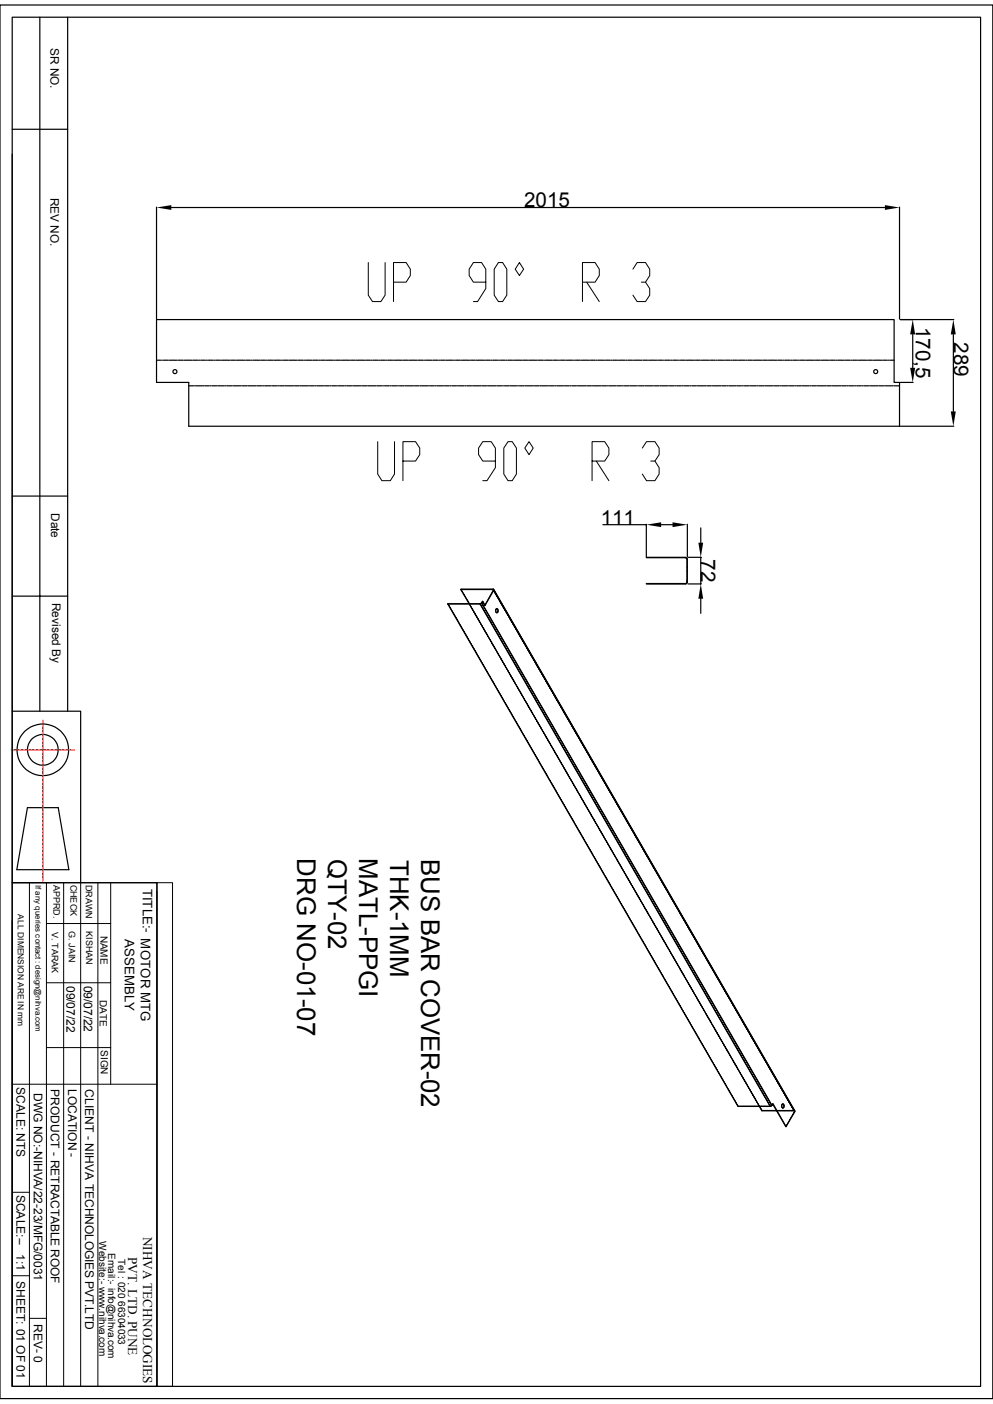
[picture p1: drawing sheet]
<svg xmlns="http://www.w3.org/2000/svg" width="210mm" height="297mm" viewBox="0 0 210 297" stroke-linecap="round" stroke-linejoin="round" font-family="sans-serif">
<defs><g id="words">
<g font-size="5.5">
<text x="62.8" y="181.6" transform="rotate(90 62.8 181.6)">DRG NO-01-07</text>
<text x="69.4" y="181.8" transform="rotate(90 69.4 181.8)">QTY-02</text>
<text x="76" y="181.6" transform="rotate(90 76 181.6)">MATL-PPGI</text>
<text x="82.5" y="181.9" transform="rotate(90 82.5 181.9)">THK-1MM</text>
<text x="89.1" y="181.7" transform="rotate(90 89.1 181.7)">BUS BAR COVER-02</text>
</g>
<g font-size="4.4">
<text x="110.8" y="43.8">2015</text>
<text x="193.7" y="69.1" transform="rotate(90 193.7 69.1)">170,5</text>
<text x="201.7" y="72.4" transform="rotate(90 201.7 72.4)">289</text>
<text x="127" y="111">111</text>
<text x="148.3" y="118.3" transform="rotate(90 148.3 118.3)">72</text>
</g>
<g font-size="2.8">
<text x="30.2" y="188" transform="rotate(90 30.2 188)">TITLE:- MOTOR MTG</text>
<text x="26.4" y="198.7" transform="rotate(90 26.4 198.7)">ASSEMBLY</text>
<text x="30.3" y="261.6" transform="rotate(90 30.3 261.6)">NIHVA TECHNOLOGIES</text>
<text x="27.1" y="265.9" transform="rotate(90 27.1 265.9)">PVT. LTD. PUNE</text>
</g>
<g font-size="2.5">
<text x="10.7" y="10.1" transform="rotate(90 10.7 10.1)">SR NO.</text>
<text x="10.7" y="41.8" transform="rotate(90 10.7 41.8)">REV NO.</text>
<text x="10.8" y="108.5" transform="rotate(90 10.8 108.5)">Date</text>
<text x="11" y="127.5" transform="rotate(90 11 127.5)">Revised By</text>
<text x="14.1" y="208.5" transform="rotate(90 14.1 208.5)">09/07/22</text>
<text x="17.7" y="208.5" transform="rotate(90 17.7 208.5)">09/07/22</text>
<text x="3.5" y="230" transform="rotate(90 3.5 230)">SCALE: NTS</text>
<text x="7.2" y="231.2" transform="rotate(90 7.2 231.2)">DWG NO:-NIHVA/22-23/MFG/0031</text>
<text x="10.8" y="230.3" transform="rotate(90 10.8 230.3)">PRODUCT - RETRACTABLE ROOF</text>
<text x="14.4" y="230.3" transform="rotate(90 14.4 230.3)">LOCATION -</text>
<text x="18" y="230.4" transform="rotate(90 18 230.4)">CLIENT - NIHVA TECHNOLOGIES PVT.LTD</text>
<text x="3.5" y="252.7" transform="rotate(90 3.5 252.7)">SCALE:--</text>
<text x="3.5" y="265.3" transform="rotate(90 3.5 265.3)">1:1</text>
<text x="3.5" y="271" transform="rotate(90 3.5 271)">SHEET: 01 OF 01</text>
<text x="7.2" y="280" transform="rotate(90 7.2 280)">REV- 0</text>
</g>
<g font-size="2.1">
<text x="21.3" y="197.9" transform="rotate(90 21.3 197.9)">NAME</text>
<text x="21.1" y="211.5" transform="rotate(90 21.1 211.5)">DATE</text>
<text x="21.3" y="222.1" transform="rotate(90 21.3 222.1)">SIGN</text>
<text x="21" y="262.6" transform="rotate(90 21 262.6)">Website:- www.nihva.com</text>
<text x="22.9" y="265" transform="rotate(90 22.9 265)">Email:- info@nihva.com</text>
<text x="25" y="266.3" transform="rotate(90 25 266.3)">Tel : 020 66304033</text>
</g>
<g font-size="1.9">
<text x="11.3" y="187.2" transform="rotate(90 11.3 187.2)">APPRD.</text>
<text x="14.9" y="187.1" transform="rotate(90 14.9 187.1)">CHECK</text>
<text x="18.1" y="187.2" transform="rotate(90 18.1 187.2)">DRAWN</text>
<text x="11" y="197.1" transform="rotate(90 11 197.1)">V. TARAK</text>
<text x="14.6" y="197" transform="rotate(90 14.6 197)">G. JAIN</text>
<text x="18.2" y="197" transform="rotate(90 18.2 197)">KISHAN</text>
</g>
<text font-size="1.8" x="3.8" y="193.4" transform="rotate(90 3.8 193.4)">ALL DIMENSION ARE IN mm</text>
<text font-size="1.7" x="7.5" y="187.2" transform="rotate(90 7.5 187.2)">If any queries contact : design@nihva.com</text>
</g></defs>
<g fill="none" stroke="#000" stroke-width=".25">
<path d="M0 1.1h210v294.8h-210zM2.6 3.6h204.8v289.7h-204.8zM8.4 3.6v146.9M14.3 3.6v146.9M2.6 32.6v117.9h14.5v36.2M2.6 27.3h11.7M33.1 43.8v23.7M36.2 43.9h151M190.2 43.8v23.7M33.1 67.6h156v13.3h1.1v9.3h-150.3v-9.3h-6.8zM33.1 76.2h.9M34.2 76.2h.1"/>
<path d="M34.5 76.2h1M35.7 76.2h.2M36.1 76.2h1M37.3 76.2h.2M37.7 76.2h1M38.9 76.2h.2M39.3 76.2h1M40.5 76.2h.2M40.9 76.2h1M42.1 76.2h.1M42.5 76.2h.9M43.6 76.2h.3"/>
<path d="M44.1 76.2h.9M45.3 76.2h.1M45.6 76.2h1M46.8 76.2h.2M47.2 76.2h1M48.4 76.2h.2M48.8 76.2h1M50 76.2h.2M50.4 76.2h1M51.6 76.2h.2M52 76.2h1M53.2 76.2h.1"/>
<path d="M53.6 76.2h1M54.7 76.2h.2M55.2 76.2h.9M56.3 76.2h.2M56.7 76.2h1M57.9 76.2h.2M58.3 76.2h1M59.5 76.2h.2M59.9 76.2h1M61.1 76.2h.2M61.5 76.2h1M62.7 76.2h.2"/>
<path d="M63.1 76.2h1M64.3 76.2h.1M64.6 76.2h1.1M65.8 76.2h.2M66.3 76.2h.9M67.4 76.2h.2M67.8 76.2h1M69 76.2h.2M69.4 76.2h1M70.6 76.2h.2M71 76.2h1M72.2 76.2h.2"/>
<path d="M72.6 76.2h1M73.7 76.2h.3M74.2 76.2h.9M75.4 76.2h.2M75.7 76.2h1.1M76.9 76.2h.2M77.3 76.2h1M78.5 76.2h.2M78.9 76.2h1M80.1 76.2h.2M80.5 76.2h1M81.7 76.2h.2"/>
<path d="M82.1 76.2h1M83.3 76.2h.2M83.7 76.2h1M84.8 76.2h.2M85.3 76.2h.9M86.4 76.2h.3M86.8 76.2h1M88 76.2h.2M88.4 76.2h1M89.6 76.2h.2M90 76.2h1M91.2 76.2h.2"/>
<path d="M91.6 76.2h1M92.8 76.2h.2M93.2 76.2h.9M94.4 76.2h.2M94.7 76.2h1.1M96 76.2h.1M96.4 76.2h.9M97.5 76.2h.2M97.9 76.2h1M99.1 76.2h.2M99.5 76.2h1M100.7 76.2h.2"/>
<path d="M101.1 76.2h1M102.3 76.2h.2M102.7 76.2h1M103.9 76.2h.2M104.3 76.2h.9M105.5 76.2h.2M105.9 76.2h.9M107.1 76.2h.1M107.4 76.2h1M108.6 76.2h.2M109 76.2h1M110.2 76.2h.2"/>
<path d="M110.6 76.2h1M111.8 76.2h.2M112.2 76.2h1M113.4 76.2h.2M113.8 76.2h1M115 76.2h.1M115.4 76.2h1M116.5 76.2h.3M117 76.2h.9M118.2 76.2h.1M118.5 76.2h1M119.7 76.2h.2"/>
<path d="M120.1 76.2h1M121.3 76.2h.2M121.7 76.2h1M122.9 76.2h.2M123.3 76.2h1M124.5 76.2h.2M124.9 76.2h1M126.1 76.2h.1M126.4 76.2h1.1M127.6 76.2h.2M128.1 76.2h.9M129.2 76.2h.2"/>
<path d="M129.6 76.2h1M130.8 76.2h.2M131.2 76.2h1M132.4 76.2h.2M132.8 76.2h1M134 76.2h.2M134.4 76.2h1M135.6 76.2h.2M136 76.2h.9M137.2 76.2h.2M137.5 76.2h1.1M138.7 76.2h.2"/>
<path d="M139.1 76.2h1M140.3 76.2h.2M140.7 76.2h1M141.9 76.2h.2M142.3 76.2h1M143.5 76.2h.2M143.9 76.2h1M145.1 76.2h.2M145.5 76.2h1M146.6 76.2h.3M147.1 76.2h.9M148.3 76.2h.2"/>
<path d="M148.6 76.2h1M149.8 76.2h.2M150.2 76.2h1M151.4 76.2h.2M151.8 76.2h1M153 76.2h.2M153.4 76.2h1M154.6 76.2h.2M155 76.2h1M156.2 76.2h.2M156.5 76.2h1.1M157.8 76.2h.1"/>
<path d="M158.2 76.2h.9M159.3 76.2h.3M159.7 76.2h1M160.9 76.2h.2M161.3 76.2h1M162.5 76.2h.2M162.9 76.2h1M164.1 76.2h.2M164.5 76.2h1M165.7 76.2h.2M166.1 76.2h.9M167.3 76.2h.2"/>
<path d="M167.7 76.2h1M168.9 76.2h.1M169.2 76.2h1M170.4 76.2h.2M170.8 76.2h1M172 76.2h.2M172.4 76.2h1M173.6 76.2h.2M174 76.2h1M175.2 76.2h.2M175.6 76.2h1M176.8 76.2h.2"/>
<path d="M177.2 76.2h1M178.4 76.2h.2M178.8 76.2h.9M180 76.2h.1M180.3 76.2h1M181.5 76.2h.2M181.9 76.2h1M183.1 76.2h.2M183.5 76.2h1M184.7 76.2h.2M185.1 76.2h1M186.3 76.2h.2"/>
<path d="M186.7 76.2h1M187.9 76.2h.1M188.3 76.2h.8M190.4 67.6h11.3M193 70.7v7.1M201.6 70.7v16.3M39.9 81.6h1.2M41.3 81.6h.2M41.7 81.6h1M42.9 81.6h.2M43.3 81.6h1M44.5 81.6h.2"/>
<path d="M44.9 81.6h.9M46.1 81.6h.2M46.4 81.6h1.1M47.7 81.6h.1M48 81.6h1M49.2 81.6h.2M49.6 81.6h1M50.8 81.6h.2M51.2 81.6h1M52.4 81.6h.2M52.8 81.6h1M54 81.6h.2"/>
<path d="M54.4 81.6h1M55.6 81.6h.2M56 81.6h1M57.1 81.6h.3M57.6 81.6h.9M58.8 81.6h.1M59.1 81.6h1M60.3 81.6h.2M60.7 81.6h1M61.9 81.6h.2M62.3 81.6h1M63.5 81.6h.2"/>
<path d="M63.9 81.6h1M65.1 81.6h.2M65.5 81.6h1M66.7 81.6h.1M67.1 81.6h1M68.2 81.6h.3M68.7 81.6h.9M69.8 81.6h.2M70.2 81.6h1M71.4 81.6h.2M71.8 81.6h1M73 81.6h.2"/>
<path d="M73.4 81.6h1M74.6 81.6h.2M75 81.6h1M76.2 81.6h.2M76.6 81.6h1M77.8 81.6h.2M78.1 81.6h1.1M79.3 81.6h.2M79.8 81.6h.9M80.9 81.6h.2M81.3 81.6h1M82.5 81.6h.2"/>
<path d="M82.9 81.6h1M84.1 81.6h.2M84.5 81.6h1M85.7 81.6h.2M86.1 81.6h1M87.2 81.6h.3M87.7 81.6h.9M88.9 81.6h.2M89.2 81.6h1.1M90.4 81.6h.2M90.8 81.6h1M92 81.6h.2"/>
<path d="M92.4 81.6h1M93.6 81.6h.2M94 81.6h1M95.2 81.6h.2M95.6 81.6h1M96.8 81.6h.2M97.2 81.6h1M98.4 81.6h.2M98.8 81.6h.9M99.9 81.6h.3M100.3 81.6h1M101.5 81.6h.2"/>
<path d="M101.9 81.6h1M103.1 81.6h.2M103.5 81.6h1M104.7 81.6h.2M105.1 81.6h1M106.3 81.6h.2M106.7 81.6h1M107.9 81.6h.2M108.2 81.6h1.1M109.5 81.6h.1M109.9 81.6h.9M111 81.6h.3"/>
<path d="M111.4 81.6h1M112.6 81.6h.2M113 81.6h1M114.2 81.6h.2M114.6 81.6h1M115.8 81.6h.2M116.2 81.6h1M117.4 81.6h.2M117.8 81.6h1M119 81.6h.2M119.4 81.6h1M120.6 81.6h.1"/>
<path d="M120.9 81.6h1M122.1 81.6h.2M122.5 81.6h1M123.7 81.6h.2M124.1 81.6h1M125.3 81.6h.2M125.7 81.6h1M126.9 81.6h.2M127.3 81.6h1M128.5 81.6h.2M128.9 81.6h1M130 81.6h.3"/>
<path d="M130.5 81.6h.9M131.7 81.6h.1M132 81.6h1M133.2 81.6h.2M133.6 81.6h1M134.8 81.6h.2M135.2 81.6h1M136.4 81.6h.2M136.8 81.6h1M138 81.6h.2M138.4 81.6h1M139.6 81.6h.2"/>
<path d="M140 81.6h1M141.1 81.6h.3M141.6 81.6h.9M142.7 81.6h.2M143.1 81.6h1M144.3 81.6h.2M144.7 81.6h1M145.9 81.6h.2M146.3 81.6h1M147.5 81.6h.2M147.9 81.6h1M149.1 81.6h.2"/>
<path d="M149.5 81.6h1M150.7 81.6h.2M151 81.6h1.1M152.2 81.6h.2M152.7 81.6h.9M153.8 81.6h.2M154.2 81.6h1M155.4 81.6h.2M155.8 81.6h1M157 81.6h.2M157.4 81.6h1M158.6 81.6h.2"/>
<path d="M159 81.6h1M160.2 81.6h.2M160.6 81.6h.9M161.8 81.6h.2M162.1 81.6h1.1M163.3 81.6h.2M163.7 81.6h1M164.9 81.6h.2M165.3 81.6h1M166.5 81.6h.2M166.9 81.6h1M168.1 81.6h.2"/>
<path d="M168.5 81.6h1M169.7 81.6h.2M170.1 81.6h1M171.3 81.6h.1M171.7 81.6h.9M172.8 81.6h.3M173.2 81.6h1M174.4 81.6h.2M174.8 81.6h1M176 81.6h.2M176.4 81.6h1M177.6 81.6h.2"/>
<path d="M178 81.6h1M179.2 81.6h.2M179.6 81.6h1M180.8 81.6h.2M181.2 81.6h1M182.4 81.6h.1M182.8 81.6h.9M183.9 81.6h.2M184.3 81.6h1M185.5 81.6h.2M185.9 81.6h1M187.1 81.6h.2"/>
<path d="M187.5 81.6h1M188.7 81.6h.2M189.1 81.6h1.1M190.4 90.2h11.3M190.4 80.9h2.7M2.6 104.9h11.7M127.5 111h9.2M136.7 117.9l8.3 .1zM136.7 110.9v6.9M139.8 111h2.4M145 117.9l.3 .3M145 118l.2 .2"/>
<path d="M145.4 118.2l-.1 4.6M145.4 118.2v4.6M145.4 110.9v6.9M145.5 117.9h2.8M148.2 111.7v3.1M148.2 117.9v5.6M2.6 126.1h11.7M94.7 127.8l61.4 106.3h6.8M94.7 127.8h6.8M101.5 127.8l61.4 106.3M101.6 127.7l-6.9 .1M101.6 127.7l-.1 .1"/>
<path d="M101.9 127.6l-.3 .1M101.9 127.6h.1M101.9 127.6l-.3 .2M102.1 127.2l-.2 .4M104.3 124.7l.1 .1M104.3 124.7h-6.8l1.7 3M104.3 124.6l.1 .2M104.3 124.6l-6.8 .1M104.3 124.6v.1M104.4 124.8l63.7 110.4-1.9 3.1-2.7-4.8-.2 .3-61.4-106.2 .2-.4 .5 .9zM104.4 124.8l-1.8 3.2M104.4 124.7l63.7 110.3"/>
<path d="M105 128.8a.36 .36 0 0 1 .4 .4 .36 .36 0 0 1-.4 .3l-.1-.2zM105.1 128.8h.1a.57 .57 0 0 1-.1 .8M136.7 123.4l8.3 .1zM145.2 123.2l-.2 .2M145.3 122.8l.1 .4zM145.3 123.2l-.3 .3M145.5 123.5h2.8M148.2 126.7v3.1M2.6 150.5v36.2M5.8 170.9h6.5l2.3 13.1h-11zM2.6 186.7h30.6v106.6h-30.6zM2.6 194.8v98.5"/>
<path d="M160.6 234.1l.5 .9h3.2M163.2 233.8l-.3 .3M163.4 233.6l2.8 4.7M165.5 233.6a.36 .36 0 0 1 .4 .4 .36 .36 0 0 1-.4 .3l-.1-.2zM165.6 233.6h.1a.57 .57 0 0 1-.1 .8M168.1 235v.2"/>
<circle cx="37" cy="78.6" r=".43"/>
<circle cx="185.2" cy="78.6" r=".43"/>
<circle cx="9.1" cy="158.6" r="5.5"/>
<circle cx="9.1" cy="158.6" r="3.3"/>
</g>
<g fill="none" stroke="#000" stroke-width=".21">
<path d="M77.9 55.5v6.9l.9 1.4h1.8l.8-1.4v-6.9M83.2 59.7h2.7l.9-1.4v-1.4l-.9-1.4h-2.7v8.3M102.7 59.7h-2.6l-.9-1.4v-1.4l.9-1.4h1.8l.8 1.4v4.1l-1.7 2.8h-.9M105.4 55.5h.9l.9 1.4v5.5l-.9 1.4h-.9l-.9-1.4v-5.5zM109.9 55.5l.8 1.4-.8 1.4-.9-1.4zM123.2 59.7h2.7l.8-1.4v-1.4l-.8-1.4h-2.7v8.3M124.1 59.7l2.6 4.1M133.9 56.9l.8-1.4h1.8l.9 1.4v1.4l-.9 1.4h-.9M136.5 59.7l.9 1.3v1.4l-.9 1.4h-1.8l-.8-1.4M79.9 93.4v6.9l.9 1.4h1.7l.9-1.4v-6.9M85.2 97.5h2.7l.9-1.3v-1.4l-.9-1.4h-2.7v8.3M104.8 97.5h-2.7l-.9-1.3v-1.4l.9-1.4h1.8l.9 1.4v4.1l-1.8 2.8h-.9"/>
<path d="M107.4 93.4h.9l.9 1.4v5.5l-.9 1.4h-.9l-.8-1.4v-5.5zM111.9 93.4l.9 1.4-.9 1.4-.9-1.4zM125.2 97.5h2.7l.9-1.3v-1.4l-.9-1.4h-2.7v8.3M126.1 97.5l2.7 4.2M135.8 94.8l.9-1.4h1.8l.9 1.4v1.4l-.9 1.3h-.9M138.5 97.5l.9 1.4v1.4l-.9 1.4h-1.8l-.9-1.4M94.7 127.7l.1 .1M94.8 127.8l.1 .1M94.9 127.9v.1M95 128.1l.1 .2M95.1 128.4l.2 .3M95.3 128.7l.1 .1"/>
<path d="M95.4 128.9h.1M95.5 129v.1M95.5 129.1l.1 .1M95.6 129.2l.1 .1M95.7 129.4l.1 .2M95.8 129.6l.1 .1M95.9 129.8h.1M96 129.9l.1 .2M96.1 130.1l.1 .1M96.2 130.3h.1M96.3 130.4l.1 .2M96.4 130.6l.1 .1"/>
<path d="M96.5 130.8l.1 .1M96.6 130.9v.1M96.6 131l.2 .2M96.8 131.3l.1 .1M96.9 131.4v.1M96.9 131.5l.1 .2M97 131.7l.1 .1M97.1 131.8l.1 .1M97.2 132h.1M97.2 132.1l.2 .2M97.4 132.3l.1 .1M97.5 124.6v.1"/>
<path d="M97.5 132.5h.1M97.5 124.8h.1M97.5 132.6l.1 .1M97.6 124.9l.1 .1M97.6 132.7l.1 .1M97.7 125v.1M97.7 132.8v.1M97.8 125.1l.1 .2M97.8 133v.1M97.8 133.1l.1 .1M97.9 125.4l.1 .1M97.9 133.2l.1 .1"/>
<path d="M98 125.5v.1M98 133.4h.1M98.1 125.6l.1 .3M98.1 133.5v.1M98.1 133.6l.1 .1M98.2 125.9l.1 .1M98.2 133.7l.1 .1M98.3 126v.1M98.3 133.9h.1M98.4 126.2l.1 .2M98.4 134l.1 .2M98.5 126.4l.1 .1"/>
<path d="M98.5 134.2l.1 .1M98.6 126.5v.1M98.6 134.4v.1M98.7 126.7l.1 .2M98.7 134.5v.1M98.7 134.6l.1 .3M98.8 126.9v.1M98.9 127v.1M98.9 134.9v.1M99 127.2l.1 .2M99 135v.1M99.1 135.2v.2"/>
<path d="M99.1 127.4v.1M99.2 127.6h.1M99.2 135.4v.1M99.2 127.7l.1 .2M99.3 127.7v.1M99.3 135.6h.1M99.3 127.8l.1 .1M99.4 135.7v.2M99.4 128v.1M99.5 128.1h-.1M99.5 128.2l.1 .1M99.5 135.9v.1"/>
<path d="M99.6 128.2v.1M99.6 136.1h.1M99.6 128.4h.1M99.7 128.5l.1 .2M99.7 136.2v.1M99.7 136.3v.1M99.8 128.6v.1M99.8 128.7l.1 .1M99.8 136.4v.1M99.9 128.7v.1M99.9 136.6v.1M99.9 128.9h.1"/>
<path d="M99.9 129l.1 .1M99.9 136.7l.1 .2M100 129l.2 .3M100.1 136.9l.1 .3M100.1 129.2l.1 .1M100.2 129.4v.1M100.2 129.4l.1 .1M100.2 137.2l.1 .1M100.2 129.5l.1 .1M100.3 129.5v.1M100.3 137.3l.1 .1M100.4 129.8l.1 .1"/>
<path d="M100.4 137.5h.1M100.4 129.7v.1M100.5 129.8l.1 .2M100.5 137.6v.1M100.5 129.9v.1M100.5 130l.1 .1M100.5 137.7l.1 .1M100.6 130v.1M100.6 137.8l.1 .2M100.6 130.2l.3 .4M100.7 130.1v.1M100.8 130.3h.1"/>
<path d="M100.8 138.1v.1M100.8 130.4v.1M100.8 130.6h.1M100.8 138.3l.2 .2M100.9 130.7l.1 .1M101 130.6v.1M101 138.5v.1M101 130.8l.1 .2M101 130.8l.1 .1M101 138.6l.1 .1M101.1 130.9l.1 .1M101.1 138.8l.1 .1"/>
<path d="M101.2 131l-.1 .1M101.2 138.9l.1 .2M101.2 131.2l.1 .1M101.3 131.1v.2M101.3 131.3l.1 .1M101.3 139.1l.1 .1M101.3 131.4l.3 .4M101.4 131.4l.1 .1M101.4 139.3l.1 .1M101.5 139.4l.1 .1M101.6 131.7v.1M101.6 139.5l.1 .2"/>
<path d="M101.6 127.7v.1M101.6 127.8l.1 .1M101.7 131.9l-.1-.1 .1 .2M101.7 132h.1M101.7 127.9v.1M101.7 132.1l.1 .1M101.7 139.8l.1 .1M101.8 132.1l.2 .4M101.8 139.9l.1 .1M101.8 128.1l.1 .2M101.9 127.6h.1M101.9 127.6v.1"/>
<path d="M101.9 128.4h.1M101.9 132.3l.1 .1M102 127.8v.1M102 128.5l.1 .2M102 132.5l.1 .2M102 127.2l.1 .1M102 132.6l.1 .1M102.1 127.9v.1M102.1 128.1l.1 .2M102.1 127.3l.1 .1M102.1 132.8h.1M102.2 132.7v.1"/>
<path d="M102.2 128.7v.1M102.2 127.5v.1M102.2 128.9h.1M102.2 132.9v.1M102.2 132.8l.1 .1M102.2 133l.1 .1M102.3 128.3v.1M102.3 127.6v.1M102.3 129v.1M102.3 133l.1 .1M102.3 127.7l.1 .1M102.3 133.1l.1 .1"/>
<path d="M102.4 133.1v.1M102.4 128.4v.1M102.4 129.1v.1M102.4 127.8l.1 .3M102.4 133.3h.1M102.4 133.2l.1 .1M102.4 128.6l.1 .2M102.4 129.2l.1 .1M102.5 133.4v.1M102.5 133.3l.1 .1M102.5 129.4l.1 .1M102.5 133.5l.1 .1"/>
<path d="M102.6 128v.1M102.6 128.8v.1M102.6 129.5v.1M102.6 133.5l.1 .1M102.6 133.6l.1 .1M102.7 128.9v.1M102.7 129.6v.1M102.7 133.6v.1M102.7 133.8v.1M102.7 129.1l.1 .2M102.7 133.7l.1 .1M102.7 129.8h.1"/>
<path d="M102.8 133.9v.1M102.8 133.9h.1M102.8 129.9l.1 .1M102.8 134l.1 .1M102.9 129.3v.1M102.9 130v.1M102.9 134l.1 .2M102.9 134.2h.1M103 129.5h.1M103 130.1v.1M103 134.3v.1M103 129.6l.1 .1"/>
<path d="M103 130.3h.1M103 134.2l.1 .1M103.1 129.7v.1M103.1 134.4l.1 .2M103.1 134.4l.1 .1M103.1 130.4l.1 .2M103.2 129.8v.1M103.2 134.5l.1 .1M103.2 134.7h.1M103.3 130l.1 .3M103.3 130.6v.1M103.3 134.7h.1"/>
<path d="M103.3 130.8l.1 .1M103.3 134.9h.1M103.4 134.9v.1M103.4 130.9l.2 .3M103.4 134.9l.1 .1M103.4 135l.1 .1M103.5 130.3v.1M103.5 135v.1M103.5 135.2v.1M103.5 130.5l.1 .1M103.5 135.2l.1 .1M103.6 135.3l.1 .1"/>
<path d="M103.6 130.6l.2 .2M103.6 131.3l.1 .1M103.7 131.4l.1 .1M103.7 135.6h.1M103.8 130.9h.1M103.8 131.5v.2M103.8 135.6h.1M103.8 135.7v.1M103.8 131l.1 .1M103.8 135.7l.1 .1M103.8 131.7l.1 .1M103.9 131.1l.1 .1"/>
<path d="M103.9 131.8l.1 .1M104 131.3l.1 .1M104 135.9v.2M104 132h.1M104 135.9l.1 .1M104 136.1l.1 .2M104.1 131.4v.1M104.1 132.1l.1 .2M104.1 136.1h.1M104.1 131.5l.1 .1M104.1 136.2l.1 .1M104.2 136.4h.1"/>
<path d="M104.2 131.7l.2 .2M104.2 132.3l.1 .1M104.2 136.3l.1 .1M104.3 136.5v.1M104.3 124.6l.2 .4M104.3 132.5h.1M104.3 136.4l.1 .1M104.3 136.6l.2 .2M104.4 131.9v.1M104.4 132.6v.1M104.4 124.9l.2 .3M104.4 136.6v.1"/>
<path d="M104.4 124.8h.1M104.4 136.7v.1M104.4 132l.1 .1M104.4 132.7l.1 .1M104.5 136.9h.1M104.5 132.2h.1M104.5 125.1l.1 .2M104.5 132.8l.1 .1M104.5 136.8l.1 .1M104.6 132.3l.1 .2M104.6 125.1l.1 .2M104.6 137v.1"/>
<path d="M104.6 125.3l.2 .3M104.6 136.9v.1M104.6 133v.1M104.6 137.1l.2 .2M104.6 133.1l.1 .1M104.7 137.1v.1M104.7 137.2v.1M104.7 132.5l.1 .1M104.7 125.5l.1 .1M104.7 133.2l.1 .1M104.7 125.3l.4 .8M104.8 125.6l.1 .1"/>
<path d="M104.8 137.4v.1M104.8 125.6l.2 .3M104.8 132.7l.1 .1M104.8 129.4l.1 .1M104.8 129.2v.1M104.8 129.1v.1M104.8 133.4h.1M104.8 137.3l.1 .1M104.9 132.8v.1M104.9 129.5v.1M104.9 128.9l-.1 .1M104.9 137.5v.1"/>
<path d="M104.9 133.5v.1M104.9 137.5h.1M104.9 125.6v.1M104.9 132.9l.2 .2M104.9 133.6l.1 .1M104.9 128.8v.1M104.9 137.6l.1 .2M105 129.6h.1M105 128.8h.1M105 137.6l.1 .2M105 126l.1 .1M105 133.7l.1 .1"/>
<path d="M105 125.9h.1M105.1 126.1l.1 .1M105.1 137.9v.1M105.1 133.2l.1 .1M105.1 126.2l.3 .4M105.1 133.9h.1M105.1 137.9l.1 .1M105.1 126l.3 .5M105.2 133.3v.1M105.2 138v.1M105.2 134l.1 .2M105.2 138l.1 .2"/>
<path d="M105.2 133.4l.1 .1M105.3 138.3h.1M105.3 133.6h.1M105.3 134.2l.1 .1M105.4 138.4l.1 .2M105.4 133.7l.1 .1M105.4 126.5l.1 .3M105.4 134.4l.1 .1M105.4 126.5v.1l-.1-.1M105.5 133.8v.1M105.5 126.8l.2 .3M105.5 126.7h.1"/>
<path d="M105.5 134.5v.1M105.5 138.5v.1M105.5 133.9l.1 .1M105.5 134.6l.2 .3M105.5 138.6l.1 .3M105.6 138.6v.1M105.6 134.1l.1 .1M105.6 127l.2 .4M105.6 126.9l.1 .1M105.6 138.8l.1 .1M105.7 138.9v.1M105.7 127.2v.1"/>
<path d="M105.7 134.2l.1 .3M105.7 127v.1M105.7 134.9v.1M105.7 138.9l.2 .3M105.8 127.2v.1M105.8 135l.1 .3M105.8 134.5l.1 .1M105.8 127.3l.1 .2M105.9 127.5l.1 .1M105.9 139.1v.1M105.9 139.3v.1M105.9 127.6l.3 .5"/>
<path d="M105.9 127.4l.1 .1M105.9 134.6l.1 .1M105.9 135.3l.1 .1M106 139.3v.2M106 139.4v.1M106 127.7v.1M106 134.7v.1M106 127.6h.1M106 135.4v.1M106 134.9l.1 .1M106 139.6l.1 .1M106.1 127.7l.1 .2"/>
<path d="M106.1 139.5v.1M106.1 135.6h.1M106.1 135l.1 .1M106.1 135.7l.2 .2M106.1 127.8l.1 .1M106.1 139.7l.1 .1M106.2 139.7h.1M106.2 139.8l.1 .1M106.2 135.1l.1 .1M106.2 127.9l.1 .2M106.3 139.8v.2M106.3 140h.1"/>
<path d="M106.3 135.3h.1M106.3 128.2l.3 .5M106.3 128.1v.2M106.3 135.9v.1M106.4 135.4l.1 .2M106.4 136.1h.1M106.4 128.2l.1 .2M106.5 136.2l.1 .2M106.5 135.6l.1 .1M106.5 128.6l.2 .3M106.5 128.4l.1 .3M106.6 135.8h.1"/>
<path d="M106.6 136.4v.1M106.7 135.9l.1 .2M106.7 128.9l.1 .3M106.7 128.7v.1M106.7 136.6v.1M106.7 128.8l.1 .2M106.8 136.7v.1M106.8 129.1l.2 .3M106.8 136.1v.1M106.8 136.8v.1M106.9 136.3v.1M106.9 136.9v.1"/>
<path d="M106.9 129.1l.2 .5M107 129.4l.2 .3M107 136.4v.1M107 137.1v.1M107 136.5l.1 .1M107.1 137.2v.2M107.1 136.7h.1M107.2 129.8l.1 .1M107.2 136.8v.1M107.2 129.6v.2M107.2 137.5h.1M107.2 129.6v.1"/>
<path d="M107.3 129.9l.3 .5M107.3 136.9l.1 .2M107.3 137.6l.1 .3M107.3 129.7l.1 .3M107.4 137.2h.1M107.4 130v.1M107.5 137.3v.1M107.5 130.1v.1M107.5 138h.1M107.6 130.4l.1 .2M107.6 137.4v.1M107.6 130.3h.1"/>
<path d="M107.6 138.1v.1M107.6 137.5l.1 .3M107.7 138.3l.1 .2M107.7 130.6l.1 .3M107.8 130.8l.1 .2M107.8 137.8v.1M107.8 130.6v.1M107.8 138.5v.1M107.9 130.9l.1 .3M107.9 138h.1M107.9 130.8v.1M107.9 138.6v.1"/>
<path d="M107.9 138.1l.1 .1M107.9 130.9l.1 .1M108 138.8v.1M108 138.2v.1M108 131v.1M108 138.9l.1 .2M108 131.2l.1 .2M108.1 131.3l.1 .2M108.1 138.3v.1M108.1 131.2v.1M108.2 131.4l.3 .6M108.2 138.5l.1 .2"/>
<path d="M108.2 139.1v.1M108.2 131.3l.2 .5M108.2 139.3l.1 .1M108.3 138.7v.1M108.3 139.4l.1 .1M108.4 138.9h.1M108.4 139.5v.1M108.5 132v.1M108.5 139v.1M108.5 131.8l.1 .3M108.5 139.7h.1M108.5 131.8v.1"/>
<path d="M108.5 139.1l.1 .2M108.5 132.1l.3 .4M108.5 139.8l.1 .1M108.6 139.9l.1 .1M108.7 132.3l.1 .1M108.7 139.4h.1M108.7 132.2l.2 .3M108.8 132.5l.1 .3M108.8 139.5v.1M108.8 139.6l.1 .1M108.8 132.5l.2 .4M108.9 139.7v.1"/>
<path d="M109 132.8l.2 .3M109 139.9v.1M109 132.7v.1M109.1 133l.2 .4M109.1 140v.1M109.1 132.8v.1M109.1 132.9l.1 .1M109.2 133.1h.1M109.3 133.4h.1M109.3 133.2v.1M109.3 133.5l.1 .1M109.3 133.4l.1 .1"/>
<path d="M109.3 133.3l.1 .1M109.4 133.6l.1 .2M109.4 133.5l.1 .2M109.5 133.7l.1 .3M109.6 133.8v.1M109.6 133.7v.1M109.6 134l.3 .5M109.6 133.9l.1 .2M109.7 134l.1 .2M109.9 134.4l.3 .6M109.9 134.2v.1M109.9 134.4l.1 .1"/>
<path d="M110 134.5l.2 .4M110.1 134.6l.1 .1M110.2 134.9v.1M110.2 135l.1 .2M110.2 134.9l.1 .2M110.2 134.9l.1 .1M110.3 135.2l.2 .3M110.3 135l.1 .2M110.4 135.4l.3 .3M110.4 135.3l.2 .2M110.6 135.7l.1 .1M110.6 135.6l.1 .2"/>
<path d="M110.6 135.5l.1 .1M110.7 135.8l.1 .2M110.7 135.9l.3 .3M110.7 135.8h.1M110.8 135.9l.1 .1M110.9 136.2l.2 .3M110.9 136.1l.1 .1M110.9 136l.1 .1M111 136.2l.1 .2M111 136.4l.1 .1M111 136.3l.1 .1M111.1 136.4l.1 .1"/>
<path d="M111.1 136.6l.1 .1M111.1 136.5l.1 .1M111.2 136.7l.1 .1M111.2 136.6l.1 .1M111.2 136.7l.2 .3M111.3 136.8l.1 .1M111.4 136.9v.2M111.4 136.9l.1 .2M111.4 137.1l.1 .1M111.5 137.2l.1 .1M111.5 137.1v.1M111.5 137.2l.1 .2"/>
<path d="M111.6 137.4l.2 .4M111.6 137.3l.1 .1M111.7 137.5h.1M111.8 137.6v.1M111.8 137.8l.2 .2M111.8 137.7l.1 .1M111.8 137.7l.3 .6M112 138h.1M112.1 138.1l.1 .2M112.1 138.3l.5 .6M112.1 138.3l.3 .3M112.4 138.6v.1"/>
<path d="M112.4 138.8l.1 .1M112.4 138.6l.1 .2M112.5 138.9l.1 .3M112.6 139l.1 .2M112.6 139.1l.3 .3M112.7 139.3l.2 .3M112.7 139.1v.1M112.7 139.2l.1 .1M112.8 139.4l.1 .3M112.9 139.5v.1M112.9 139.7l.2 .2M113 139.8l.2 .3"/>
<path d="M113 139.7h.1M113.1 139.8l.1 .4M145.3 120h.1M145.3 120.9h.1M101.9 140v.1M101.9 140.2l.1 .1M102 140.3l.1 .1M102.1 140.4l.1 .1M102.2 140.5v.1M102.2 140.7l.1 .1M102.3 140.8l.1 .2M102.4 141.1h.1"/>
<path d="M102.5 141.2l.1 .1M102.6 141.3l.1 .1M102.7 141.5v.1M102.7 141.6l.1 .1M102.8 141.7l.1 .1M102.9 141.9h.1M103 142l.1 .2M103.1 142.2l.1 .1M103.2 142.4l.1 .1M103.3 142.5l.1 .2M103.4 142.7l.1 .1M103.5 142.9v.1"/>
<path d="M103.6 143v.1M103.6 143.1l.1 .1M103.7 143.3h.1M103.8 143.4v.1M103.9 143.5l.1 .2M104 143.8h.1M104.1 143.9v.1M104.2 144v.1M104.2 144.1l.1 .1M104.3 144.3l.1 .1M104.4 144.4v.1M104.5 144.5v.1"/>
<path d="M104.5 144.7l.1 .1M104.6 144.8v.1M104.7 144.9v.1M104.8 145.1v.1M104.8 145.2l.1 .1M104.9 145.3v.1M105 145.5h.1M105.1 145.6v.1M105.1 145.7l.1 .1M105.2 145.8v.1M105.3 146h.1M105.4 146.1l.1 .2"/>
<path d="M105.5 146.3v.1M105.6 146.5v.1M105.7 146.6v.1M105.7 146.7l.1 .2M105.9 147v.1M106 147.1v.1M106 147.2l.1 .1M106.1 147.4h.1M106.2 147.5v.1M106.3 147.6v.1M106.3 147.7l.1 .1M106.3 140.1l.1 .1"/>
<path d="M106.4 147.9v.1M106.4 140v.1M106.5 148v.1M106.5 140.2h-.1M106.5 140.3l.1 .1M106.6 148.2v.1M106.6 140.3v.1M106.6 140.5h.1M106.6 148.3l.1 .1M106.6 140.4v.1M106.6 140.6l.2 .2M106.7 148.4v.1"/>
<path d="M106.7 140.5v.1M106.8 148.5v.1M106.8 140.7v.1M106.8 140.8v.1M106.8 148.7l.1 .1M106.8 140.8v.2M106.9 148.8l.1 .2M106.9 141.1l.1 .1M107 141.1l.2 .3M107.1 149.1l.1 .2M107.1 141.4h.1M107.1 141.5l.1 .1"/>
<path d="M107.2 141.5l.1 .1M107.2 149.3l.1 .2M107.2 141.6l.1 .1M107.3 141.6v.1M107.4 149.6h.1M107.4 141.8h.1M107.4 141.9l.1 .2M107.4 149.7l.1 .1M107.4 141.9l.2 .2M107.5 149.8l.1 .1M107.5 142.1l.2 .2M107.6 149.9v.1"/>
<path d="M107.7 150.1v.1M107.7 142.2v.1M107.7 142.4h.1M107.7 150.2l.1 .1M107.8 142.6v-.1l.1 .2M107.8 150.3l.1 .2M107.8 142.7h.1M107.9 142.8l.1 .1M108 150.6v.1M108 142.7v.1M108 142.9l.2 .2M108 150.7l.1 .1"/>
<path d="M108 142.9l.1 .1M108 143l.1 .1M108.1 150.8l.1 .1M108.2 151h.1M108.2 143.1l-.1 .1M108.2 143.3v.1M108.2 151.1l.1 .1M108.2 143.3h.1M108.2 143.4l.3 .2M108.3 151.3h.1M108.3 143.4l.1 .1M108.3 143.6l.2 .2"/>
<path d="M108.4 151.4l.1 .1M108.5 151.5v.1M108.5 143.6v.1M108.5 143.8v.1M108.5 151.6l.2 .2M108.5 143.8l.2 .2M108.5 143.9l.1 .1M108.6 144.1h.1M108.7 140v.1M108.7 144l.1 .1M108.7 151.9l.1 .1M108.7 144.2l.1 .1"/>
<path d="M108.8 152v.1M108.8 140.2l.1 .2M108.8 144.1v.1M108.8 152.1l.1 .1M108.8 144.4h.1M108.9 140.4l.1 .1M108.9 144.4l.1 .3M108.9 152.3l.1 .1M108.9 144.4l.1 .1M109 140.5v.1M109 144.6l.1 .1M109 152.4l.1 .1"/>
<path d="M109.1 152.5v.1M109.1 140.7v.1M109.1 144.8h.1M109.1 140.1l.1 .1M109.1 144.8v.1M109.1 152.7h.1M109.1 140.8l.2 .2M109.1 144.8l.2 .2M109.2 140.3h.1M109.2 152.8l.1 .1M109.3 140.4v.1M109.3 141.1h.1"/>
<path d="M109.3 145.2h.1M109.3 152.9l.1 .2M109.3 145.2l.1 .1M109.3 140.5l.1 .1M109.3 141.2l.1 .1M109.4 140.6l.1 .1M109.4 153.2h.1M109.4 141.3l.1 .1M109.5 140.8h.1M109.5 141.5l.1 .1M109.5 145.5l.1 .2M109.5 153.3l.1 .1"/>
<path d="M109.6 140.9v.1M109.6 141.6v.1M109.6 153.4v.1M109.6 145.7v.1M109.6 141.1h.1M109.6 153.5l.2 .3M109.6 141.7l.1 .1M109.6 145.7l.1 .1M109.7 141.2l.1 .1M109.7 145.9v.1M109.7 141.9l.2 .2M109.7 145.8l.1 .1"/>
<path d="M109.8 141.3v.1M109.8 146v.1M109.8 153.8l.1 .1M109.8 146l.1 .1M109.8 146.1l.1 .1M109.9 141.4v.1M109.9 142.1v.1M109.9 153.9v.1M109.9 146.1l.1 .2M109.9 146.3h.1M109.9 141.6h.1M109.9 154.1h.1"/>
<path d="M109.9 142.2l.1 .1M110 141.7l.1 .1M110 146.4v.1M110 154.2l.2 .2M110 142.4l.1 .1M110 146.3l.1 .1M110.1 141.8v.1M110.1 142.5l.1 .2M110.1 146.5l.1 .2M110.1 146.5l.1 .1M110.2 141.9v.1M110.2 154.4v.2"/>
<path d="M110.2 146.6l.2 .3M110.2 146.8v.1M110.2 142.1l.2 .3M110.2 154.6l.2 .2M110.2 142.7l.1 .1M110.3 146.9v.1M110.3 142.9l.1 .1M110.4 147v.1M110.4 154.9h.1M110.4 143l.2 .3M110.4 147.2h.1M110.4 142.5h.1"/>
<path d="M110.5 155v.1M110.5 147.1v.1M110.5 147.3v.1M110.5 142.6l.1 .1M110.5 155.1l.1 .1M110.5 147.2l.1 .1M110.6 147.4v.1M110.6 142.7l.1 .2M110.6 155.2l.1 .1M110.6 147.4h.1M110.6 143.4l.1 .1M110.7 155.4h.1"/>
<path d="M110.7 147.5h.1M110.7 143.5v.1M110.7 147.7h.1M110.7 143h.1M110.7 143.6l.1 .1M110.8 155.5v.1M110.8 147.7l.1 .3M110.8 147.8v.1M110.8 143.1l.1 .1M110.8 143.8h.1M110.9 155.6l.1 .2M110.9 143.2l.1 .1"/>
<path d="M110.9 143.9l.1 .1M110.9 147.9l.1 .2M111 143.3v.1M111 155.9v.1M111 144l.1 .2M111 148.2l.1 .1M111 143.5l.1 .1M111.1 156v.1M111.1 148.2v.1M111.1 148.3v.1M111.1 143.6l.1 .1M111.1 148.3l.1 .1"/>
<path d="M111.1 144.3l.1 .1M111.2 156.1l.1 .2M111.2 148.4v.1M111.2 143.7l.1 .1M111.2 148.4l.1 .2M111.2 144.4l.1 .1M111.3 143.8v.1M111.3 156.4v.1M111.3 148.5v.1M111.3 144.5v.1M111.3 148.7l.1 .1M111.3 144l.1 .1"/>
<path d="M111.3 144.7l.1 .1M111.4 156.5v.1M111.4 148.7v.1M111.4 148.8v.1M111.4 144.1l.1 .1M111.4 148.8l.1 .1M111.4 144.8l.1 .1M111.5 156.6v.1M111.5 148.9v.1M111.5 144.3v.1M111.5 156.8h.1M111.5 144.9v.1"/>
<path d="M111.5 144.4l.2 .2M111.5 149.1l.1 .1v-.1M111.6 156.9v.1M111.6 145.1v.1M111.6 149.2l.2 .2M111.6 145.2l.1 .1M111.7 157v.1M111.7 149.2v.1M111.7 149.4h.1M111.7 144.7h.1M111.7 145.3l.1 .1M111.8 157.1v.3"/>
<path d="M111.8 149.5l.1 .2M111.8 144.8v.1M111.8 149.4v.1M111.8 145.5h.1M111.8 144.9l.1 .1M111.9 157.4v.1M111.9 149.6h.1M111.9 145.6v.1M111.9 149.7l.1 .1M111.9 145l.1 .1M111.9 145.7l.1 .1M112 157.5v.1"/>
<path d="M112 149.7l.1 .2M112 149.9h.1M112 145.2h.1M112 145.8l.1 .1M112.1 157.6v.2M112.1 150v.1M112.1 145.3v.1M112.1 157.8l.1 .1M112.1 146h.1M112.1 149.9v.1M112.1 145.4l.1 .1M112.1 150.1l.2 .2"/>
<path d="M112.2 157.9v.1M112.2 150.1v.1M112.2 146.1l.1 .2M112.2 145.5l.1 .1M112.3 158.1v.1M112.3 150.2v.1M112.3 150.4v.1M112.3 145.7l.1 .1M112.3 150.3l.1 .2M112.3 146.3l.1 .1M112.4 158.2l.1 .2M112.4 150.5v.1"/>
<path d="M112.4 145.8v.1M112.4 146.5v.1M112.4 145.9l.1 .1M112.4 150.6l.1 .1M112.5 158.5h.1M112.5 146.6v.1M112.5 150.6v.1M112.5 150.7l.1 .3M112.5 146.1h.1M112.5 146.7l.1 .2M112.6 158.6v.1M112.6 150.7v.1"/>
<path d="M112.6 146.2v.1M112.6 150.9l.1 .1M112.6 158.7l.1 .1M112.7 146.3l.1 .2M112.7 158.8l.1 .2M112.7 147v.1M112.7 151.1l.2 .4M112.8 147.1v.1M112.8 146.6h.1M112.8 147.2l.1 .1M112.9 159.1v.1M112.9 151.3h.1"/>
<path d="M112.9 146.7v.1M112.9 147.4h.1M112.9 151.4l.1 .1M112.9 159.2l.1 .1M112.9 151.5l.1 .1M113 146.8v.1M113 159.3l.1 .1M113 151.5v.1M113 147.5v.1M113 146.9l.2 .3M113 151.6l.1 .1M113.1 159.5v.1"/>
<path d="M113.1 147.6v.1M113.1 151.6l.1 .2M113.1 147.7l.1 .1M113.2 159.6v.1M113.2 151.8h.1M113.2 151.9v.1M113.2 140.2l.1 .1M113.2 147.2v.1M113.2 147.9v.1M113.2 151.9l.1 .1M113.2 159.7l.1 .1M113.3 140.2v.1"/>
<path d="M113.3 140.3l.1 .2M113.3 140.3v.1M113.3 147.3v.1M113.3 159.9h.1M113.3 148v.1M113.3 152h-.1M113.3 147.5l.1 .1M113.3 152.1l.1 .1M113.4 140.3l.1 .2M113.4 160v.1M113.4 148.2v.1M113.4 152.1v.1"/>
<path d="M113.4 140.5l.1 .1M113.4 147.6l.1 .1M113.4 148.3l.1 .1M113.4 152.3l.1 .1M113.5 140.6v.2M113.5 152.3l.1 .2M113.5 152.4v.1M113.5 140.5v.1M113.5 140.7l.3 .6M113.5 147.7v.1M113.5 148.4v.1M113.5 152.6l.1 .1"/>
<path d="M113.6 140.7v.1M113.6 147.9v.1M113.6 152.5v.1M113.6 148.5v.1M113.6 148l.1 .2M113.6 152.7l.1 .1M113.7 140.8v.1M113.7 148.7v.1M113.7 152.7h.1M113.7 140.9v.1M113.7 140.9v.2M113.7 148.8l.1 .1"/>
<path d="M113.8 141.1h.1M113.8 141.2l.4 .7M113.8 148.3h.1M113.8 148.9v.1M113.8 152.9v.1M113.8 152.9l.1 .2M113.8 153.1l.1 .1M113.9 141.2l.3 .6M113.9 148.4v.1M113.9 149.1l.1 .2M113.9 148.5l.1 .1M113.9 153.2l.1 .1"/>
<path d="M114 153.2h.1M114 148.6v.1M114 149.3l.1 .1M114 153.3l.1 .2M114 153.3l.1 .1M114.1 141.7l.1 .1M114.1 148.8h.1M114.1 149.4v.1M114.1 153.4l.1 .2M114.1 153.6l.1 .1M114.2 141.9l.1 .1M114.2 148.9v.1"/>
<path d="M114.2 149.6h.1M114.2 153.7l.1 .1M114.3 141.8l.1 .2M114.3 142l.1 .3M114.3 149v.2M114.3 149.7v.1M114.3 153.7v.1M114.3 153.8v.1M114.3 149.8l.1 .2M114.3 153.8l.1 .1M114.3 154l.2 .2M114.4 142.1v.1"/>
<path d="M114.4 142.2l.4 .6M114.4 149.3v.1M114.4 153.9l.1 .1M114.5 142.2v.1M114.5 149.4v.1M114.5 150.1v.1M114.5 154.1v.1M114.5 154.2l.1 .2M114.6 142.3l.1 .2M114.6 142.5v.2M114.6 149.5v.2M114.6 150.2v.1"/>
<path d="M114.6 142.6l.1 .2M114.6 150.3l.1 .2M114.6 154.3l.1 .1M114.6 154.5l.1 .1M114.7 142.7l.1 .1M114.7 149.8v.1M114.7 154.5l.1 .2M114.7 154.6l.1 .1M114.8 142.8l.2 .3M114.8 149.9v.1M114.8 150.6v.1M114.8 154.7l.1 .1"/>
<path d="M114.9 142.8v.1M114.9 143v.2M114.9 150v.1M114.9 150.7v.1M114.9 154.7v.2M114.9 150.2h.1M114.9 143.1l.1 .2M114.9 150.8l.1 .2M114.9 154.9h.1M114.9 155l.1 .1M115 143.3l.3 .3M115 150.3v.1"/>
<path d="M115 155l.1 .1M115 155.1l.1 .1M115.1 143.3h.1M115.1 150.4v.1M115.1 151.1v.1M115.1 155.1v.1M115.1 155.2v.1M115.1 143.4l.1 .1M115.1 143.5l.1 .1M115.1 150.5l.1 .3M115.1 151.3h.1M115.1 155.2l.2 .2"/>
<path d="M115.2 143.6l.3 .5M115.2 151.4l.1 .2M115.2 155.5l.1 .1M115.3 143.6v.1M115.3 150.8v.1M115.3 155.5l.1 .1M115.3 155.7h.1M115.4 143.8l.1 .2M115.4 151h.1M115.4 151.6l.1 .2M115.4 155.6v.1M115.4 144.1l.1 .1"/>
<path d="M115.4 151.1l.1 .1M115.5 144l.1 .1M115.5 151.2l.1 .2M115.5 155.8l-.1 .1M115.5 155.9v.1M115.5 144.2l.5 .8M115.5 151.9l.1 .1M115.5 155.9l.1 .1M115.5 156l.2 .2M115.6 144.1v.1M115.6 152l.1 .1M115.6 156l.1 .1"/>
<path d="M115.6 156.2l.1 .1M115.7 151.5v.1M115.7 152.1v.1M115.7 144.4h.1M115.7 156.3v.1M115.7 144.4l.2 .2M115.7 144.6l.2 .3M115.7 151.6l.1 .1M115.7 152.3l.1 .1M115.7 156.3h.1M115.8 151.7l.1 .1M115.8 156.4v.1"/>
<path d="M115.8 152.4l.1 .1M115.8 156.4l.1 .1M115.8 156.5l.1 .1M115.9 151.8v.1M115.9 152.5l.1 .1M115.9 156.5l.1 .2M115.9 156.7l.1 .1M116 144.8v.1M116 144.9l.2 .3M116 152v.1M116 152.7h.1M116 156.8v.1"/>
<path d="M116 144.9l.2 .2M116 145.1l.6 .8M116 152.1l.1 .1M116 152.8l.1 .1M116 156.8h.1M116.1 152.2l.1 .1M116.1 156.9l.1 .2M116.1 156.9l.1 .1M116.1 152.9l.1 .2M116.2 145.2v.1M116.2 152.4h.1M116.2 157v.1"/>
<path d="M116.2 157.2v.1M116.2 145.3l.1 .1M116.2 152.5l.1 .1M116.2 157.1l.2 .3M116.2 153.2h.1M116.3 157.3v.1M116.3 145.4l.2 .2M116.3 145.6l.1 .2M116.3 152.6l.1 .1M116.3 153.3l.1 .1M116.4 152.7l.1 .1M116.4 157.4v.1"/>
<path d="M116.4 145.7l.2 .3M116.4 157.4l.1 .1M116.4 153.4l.1 .1M116.4 157.6l.1 .2M116.5 152.9v.1M116.5 153.5l.1 .3M116.5 157.6l.1 .2M116.5 146l.3 .3M116.5 153l.1 .1M116.6 146l.1 .1M116.6 157.8v.1M116.6 145.9l.1 .1"/>
<path d="M116.6 146.1l.1 .2M116.6 153.1l.2 .2M116.6 157.8l.1 .2M116.6 153.8l.1 .1M116.7 146.2l.2 .3M116.7 153.9l.1 .1M116.7 157.9l.1 .1M116.8 153.4v.1M116.8 154.1h.1M116.8 158.1v.2M116.8 158.1v.1M116.8 146.3l.1 .1"/>
<path d="M116.8 146.5l.3 .2M116.8 153.5l.1 .1M116.8 154.2l.2 .2M116.8 158.2l.1 .1M116.9 158.3v.1M116.9 146.5l.1 .1M116.9 146.6l.2 .4M116.9 153.6l.1 .1M116.9 158.3l.2 .5M117 153.8l.1 .2M117 146.6l.2 .4M117 154.4l.1 .2"/>
<path d="M117.1 154.6l.1 .2M117.1 158.6v.1M117.1 147l.1 .1M117.1 154.1h.1M117.1 158.7l.1 .1M117.2 158.8v.2M117.2 147l.1 .1M117.2 147.2l.1 .1M117.2 147.1l.1 .1M117.2 154.2l.1 .2M117.2 158.8l.1 .1M117.2 154.9h.1"/>
<path d="M117.3 159v.1M117.3 147.1l.1 .2M117.3 147.3l.2 .3M117.3 159h.1M117.3 155v.1M117.3 154.4l.1 .1M117.3 155.1l.1 .1M117.3 159.1l.1 .2M117.4 159.1v.1M117.4 147.4h.1M117.4 147.5l.1 .1M117.4 154.6h.1"/>
<path d="M117.4 155.2l.1 .1M117.4 159.2l.1 .1M117.5 159.4v.1M117.5 147.6l.2 .4M117.5 154.7l.1 .1M117.5 159.3l.1 .1M117.5 155.4h.1M117.6 147.6h.1M117.6 154.8l.1 .2M117.6 159.5v.1M117.6 147.6v.1M117.6 147.7l.2 .4"/>
<path d="M117.6 155.5v.1M117.6 155.6l.1 .1M117.6 159.6l.1 .3M117.7 159.6v.1M117.7 147.9l.1 .1M117.7 148l.4 .6M117.7 155.1l.1 .1M117.7 155.7l.1 .1M117.8 159.7l.1 .2M117.8 159.9v.1M117.8 148l.1 .1M117.8 155.2l.1 .1"/>
<path d="M117.8 155.9l.1 .1M117.9 155.3v.1M117.9 148.1v.1M117.9 148.2l.1 .2M117.9 160v.1M117.9 156v.1M117.9 155.4l.1 .1M117.9 156.1l.1 .1M118 148.4l.1 .1M118 148.5l.2 .2M118 155.6l.1 .1M118 156.3h.1"/>
<path d="M118.1 148.5l.3 .6M118.1 148.7l.1 .1M118.1 155.7l.1 .1M118.1 156.4l.1 .1M118.2 155.8v.1M118.2 148.8l.2 .3M118.2 156.5v.1M118.2 148.8h.1M118.2 156h.1M118.3 156.6l.1 .2M118.3 149.1l.3 .3M118.3 156.1l.1 .2"/>
<path d="M118.4 149.1v.1M118.4 156.9v.1M118.5 149.1l.1 .3M118.5 149.3l.2 .3M118.5 156.3l.1 .2M118.5 157v.1M118.6 157.1l.1 .3M118.6 149.4h.1M118.6 149.6l.2 .3M118.6 156.6l.1 .1M118.7 149.6h.1M118.7 156.7v.1"/>
<path d="M118.7 157.4v.1M118.8 149.7v.1M118.8 149.8l.1 .2M118.8 156.8l.1 .3M118.8 157.5v.1M118.8 149.8l.1 .1M118.9 149.9l.1 .2M118.9 157.6v.2M118.9 150.1l.1 .1M118.9 157.1l.1 .1M118.9 157.8l.1 .1M119 150.1v.1"/>
<path d="M119 150.2v.1M119 157.2v.2M119 157.9v.1M119 150.3l.1 .1M119.1 150.2v.1M119.1 150.4l.4 .6M119.1 157.4l.1 .2M119.1 158.1v.1M119.1 150.3l.2 .2M119.2 158.2l.1 .2M119.2 157.6l.1 .1M119.3 150.6v.1"/>
<path d="M119.3 157.8v.1M119.3 158.5h.1M119.4 150.7v.1M119.4 150.9l.1 .1M119.4 157.9l.1 .2M119.4 158.6v.1M119.4 150.8l.1 .1M119.5 151l.3 .6M119.5 158.7v.1M119.5 158.2h.1M119.5 158.8l.1 .2M119.6 151.1l.1 .2"/>
<path d="M119.6 158.3v.1M119.7 151.4l.1 .3M119.7 158.4l.1 .2M119.7 151.3h.1M119.7 159.1v.1M119.7 151.3l.1 .1M119.8 159.2v.1M119.8 158.7v.1M119.8 151.5l.1 .3M119.8 159.3l.1 .1M119.9 151.6l.3 .7M119.9 151.8l.1 .1"/>
<path d="M119.9 158.8v.1M119.9 159.5v.1M120 151.9l.1 .3M120 158.9v.1M120 159.6v.1M120 159l.1 .3M120.1 159.7v.1M120.1 159.9h.1M120.2 152.1v.1M120.2 152.3l.1 .1M120.2 159.3v.1M120.2 160v.1"/>
<path d="M120.3 152.2v.2M120.3 152.4l.3 .5M120.3 159.4v.1M120.3 152.4l.2 .3M120.3 159.6h.1M120.4 159.7v.1M120.5 159.8v.1M120.5 152.9l.1 .1M120.6 152.8v.1M120.6 152.9v.2M120.6 159.9v.1M120.6 152.9l.1 .1"/>
<path d="M120.6 153l.2 .3M120.8 153.2h.1M120.8 153.3l.2 .2M120.9 153.3v.1M120.9 153.5l.2 .4M120.9 153.4l.1 .2M121.1 153.7v.1M121.1 153.8l.1 .2M121.2 153.8v.1M121.2 154v.1M121.2 153.9l.1 .2M121.2 154.1l.2 .3"/>
<path d="M121.3 154.1l.1 .2M121.4 154.3l.2 .5M121.5 154.3v.1M121.5 154.4l.1 .2M121.6 154.6l.1 .3M121.7 154.7l.1 .2M121.7 154.9h.1M121.8 154.9l.1 .4M121.8 154.9l.1 .1M121.8 155l.2 .4M122 155.2v.1M122 155.4l.3 .5"/>
<path d="M122 155.3l.3 .5M122.2 155.6l.1 .1M122.3 155.9l.2 .3M122.3 155.8l.1 .1M122.3 155.9l.1 .1M122.4 156.1l.3 .4M122.4 156l.1 .1M122.5 156.1l.1 .1M122.6 156.3h.1M122.6 156.4l.2 .3M122.7 156.5l.2 .2M122.7 156.6l.1 .2"/>
<path d="M122.8 156.7l.1 .2M122.9 156.8h.1M122.9 156.8v.2M122.9 156.9v.1M122.9 156.9l.1 .1M122.9 157.1l.2 .1M122.9 157l.1 .1M123 157l.1 .1M123 157.2l.4 .5M123.1 157.1l.1 .3M123.2 157.4l.1 .1M123.3 157.5l.3 .5"/>
<path d="M123.3 157.7l.1 .2M123.4 157.8l.3 .4M123.6 158l.1 .1M123.6 158.2l.1 .2M123.6 158.1l.2 .3M123.7 158.3l.3 .4M123.8 158.4l.4 .7M123.9 158.7l.2 .3M124.1 158.9l.1 .1M124.1 159.1l.1 .1M124.2 159.2l.1 .1M124.2 159l.1 .3"/>
<path d="M124.2 159.2l.3 .4M124.3 159.3l.1 .1M124.4 159.5l.1 .1M124.4 159.6l.2 .2M124.5 159.6v.1M124.5 159.7l.1 .2M124.6 159.9v.1M124.6 159.9l.2 .2M124.7 160l.1 .1M113.5 160.1l.1 .2M113.6 160.4h.1M113.7 160.5v.1"/>
<path d="M113.7 160.6l.1 .1M113.8 160.7l.2 .3M114 161v.1M114 161.2h.1M114.1 161.3l.1 .1M114.2 161.4l.1 .1M114.3 161.5v.1M114.3 161.7l.1 .1M114.4 161.8l.2 .2M114.6 162.1h.1M114.6 162.2l.1 .1M114.7 162.3l.1 .1"/>
<path d="M114.8 162.4l.1 .2M114.9 162.7l.1 .1M115 162.8l.1 .1M115.1 162.9l.2 .4M115.3 163.3l.1 .1M115.4 163.4l.1 .3M115.5 163.7l.1 .1M115.6 163.8l.1 .1M115.7 164h.1M115.7 164.1l.1 .1M115.8 164.2l.1 .1M115.9 164.4l.1 .1"/>
<path d="M116 164.5l.1 .2M116.1 164.8h.1M116.2 164.9v.1M116.3 165l.1 .2M116.4 165.3l.1 .1M116.5 165.4v.1M116.6 165.5v.1M116.6 165.7l.2 .2M116.8 165.9v.1M116.9 166v.1M116.9 166.2h.1M117 166.3l.1 .1"/>
<path d="M117.1 166.4v.1M117.2 166.5v.1M117.2 166.7l.1 .1M117.3 166.8v.1M117.4 166.9v.1M117.5 167v.1M117.5 167.2l.1 .1M117.6 167.3v.1M117.7 167.4v.1M117.8 167.6v.1M117.8 167.7l.1 .1M117.9 167.9h.1"/>
<path d="M117.9 160.1l.1 .1M118 168v.1M118 160.1v.1M118 160.3l.1 .1M118.1 168.1v.1M118.1 160.2l.1 .2M118.1 160.4v.1M118.1 168.2l.1 .1M118.2 160.5v.1M118.2 168.4h.1M118.2 160.7h.1M118.3 168.5v.1"/>
<path d="M118.3 160.6v.1M118.4 168.6l.1 .2M118.4 160.8h-.1M118.4 161l.1 .1M118.5 168.9v.1M118.5 161v.1M118.5 161.2h.1M118.6 169v.1M118.6 161.2h.1M118.6 161.3l.1 .1M118.7 169.1v.1M118.7 161.3l.2 .5"/>
<path d="M118.7 161.4v.1M118.7 169.2l.1 .3M118.9 169.5v.1M118.9 161.7v.1M118.9 161.8l.1 .2M119 169.6v.1M119 161.8l.1 .2M119 169.8l.1 .2M119 162.1h.1M119.1 162.1h.1M119.1 162.2l.2 .2M119.2 170v.1"/>
<path d="M119.2 162.2v.1M119.3 170.1v.1M119.3 162.3v.1M119.3 162.5v.1M119.3 162.4l.1 .2M119.3 170.3l.1 .2M119.3 162.6l.1 .1M119.4 162.7l.1 .1M119.5 170.5v.1M119.5 162.7v.1M119.5 162.9l.1 .2M119.5 170.6l.1 .1"/>
<path d="M119.5 162.8l.1 .1M119.6 162.9l.1 .1M119.6 170.8l.1 .1M119.6 163.1l.1 .1M119.7 170.9v.1M119.7 163.1v.1M119.7 163.2l.1 .1M119.8 171.1v.1M119.8 163.2v.1M119.8 163.4l.2 .1M119.8 171.2l.1 .1M119.8 163.3l.1 .1"/>
<path d="M119.8 163.5l.1 .1M119.9 171.3l.1 .2M119.9 163.6l.1 .1M120 163.6v.1M120.1 171.6v.1M120.1 163.7h-.1M120.1 163.9v.1M120.1 171.7l.1 .1M120.1 163.8l.1 .2M120.1 164l.1 .1M120.2 164l.1 .1M120.2 171.8l.1 .1"/>
<path d="M120.3 172h.1M120.3 164.1h-.1M120.3 160.1v.1M120.3 164.3h.1M120.4 172.1v.1M120.4 164.3h.1M120.4 160.2v.1M120.4 164.4l.1 .2M120.4 160.4h.1M120.4 172.2l.2 .2M120.4 164.4l.2 .2M120.5 160.5v.1"/>
<path d="M120.5 164.6l.2 .2M120.6 172.5l.1 .1M120.6 160.6v.1M120.6 160.1h.1M120.7 172.6v.1M120.7 164.8h.1M120.7 160.7l.1 .3M120.7 164.9v.1M120.7 160.2v.1M120.7 172.7l.1 .1M120.7 164.9l.1 .1M120.7 165l.1 .1"/>
<path d="M120.8 160.3v.1M120.8 165l.2 .4M120.8 161v.1M120.8 172.8l.1 .3M120.8 165.1l.1 .1M120.9 160.4v.2M120.9 161.2l.1 .2M120.9 160.6l.1 .1M120.9 173.1l.1 .1M121 160.7v.1M121 161.4l.1 .1M121 165.4l.1 .3"/>
<path d="M121 173.2l.1 .1M121 165.4l.1 .1M121.1 160.9v.1M121.1 165.5l.1 .1M121.1 161.5v.1M121.1 173.4h.1M121.1 165.7l.1 .1M121.2 161v.1M121.2 173.5l.1 .2M121.2 161.7v.1M121.2 165.7h.1M121.2 161.1l.1 .1"/>
<path d="M121.2 165.8v.1M121.2 161.8l.2 .2M121.2 165.8l.1 .1M121.3 161.2v.1M121.3 165.9l.1 .3M121.3 173.7l.1 .1M121.3 165.9l.1 .1M121.4 161.4v.1M121.4 162.1h.1M121.4 166l.1 .1M121.4 173.9h.1M121.4 166.2l.1 .1"/>
<path d="M121.5 161.5v.1M121.5 174v.1M121.5 162.2v.1M121.5 166.2h.1M121.5 161.6l.1 .1M121.5 174.2h.1M121.5 162.3l.1 .1M121.5 166.3h.1M121.6 161.8h.1M121.6 162.4l.1 .2M121.6 166.5l.1 .2M121.6 174.3l.1 .1"/>
<path d="M121.6 166.4l.1 .1M121.7 161.9v.1M121.7 174.4l.1 .1M121.7 166.5l.1 .1M121.7 166.7l.1 .2M121.8 162l.1 .2M121.8 174.5l.1 .3M121.8 166.7v.1M121.8 162.7v.1M121.8 166.8l.1 .1M121.8 162.8l.1 .1M121.9 162.3h.1"/>
<path d="M121.9 162.9l.1 .1M121.9 167h.1M121.9 174.8l.1 .1M121.9 166.9l.1 .2M121.9 167.1l.1 .1M122 162.4v.1M122 163.1v.1M122 174.9v.1M122 167.2v.1M122 162.5l.1 .1M122 175l.1 .1M122 163.2l.1 .1"/>
<path d="M122 167.2l.1 .1M122.1 162.6l.1 .3M122.1 167.3v.1M122.1 175.2l.2 .2M122.1 167.3l.2 .3M122.1 163.3l.1 .1M122.2 163.4l.1 .1M122.2 167.6l.1 .1M122.3 162.9v.1M122.3 163.6v.1M122.3 175.4v.1M122.3 167.6v.1"/>
<path d="M122.3 167.7l.1 .2M122.3 163l.1 .1M122.3 175.6h.1M122.3 163.7l.2 .2M122.4 163.2l.1 .2M122.4 175.7l.1 .1M122.4 167.9h.1M122.5 168l.1 .2M122.5 175.8l.1 .1M122.5 168l.1 .1M122.5 164l.1 .2M122.6 163.4v.1"/>
<path d="M122.6 175.9v.1M122.6 168.1l.2 .4M122.6 168.2v.1M122.6 163.5l.1 .1M122.6 176.1h.1M122.6 164.2l.1 .1M122.7 163.7h.1M122.7 176.2l.1 .1M122.7 164.4l.1 .1M122.8 163.8v.1M122.8 176.3l.1 .1M122.8 164.5l.1 .2"/>
<path d="M122.8 168.6l.1 .1M122.9 164h.1M122.9 176.4v.1M122.9 168.6l.1 .2M122.9 168.8v.1M122.9 164.1l.1 .1M122.9 164.8h.1M123 176.6l.1 .2M123 168.9v.1M123 164.2l.1 .2M123 164.9l.1 .1M123 168.9l.1 .1"/>
<path d="M123.1 169l.3 .5M123.1 176.8v.1M123.1 169v.1M123.1 165l.1 .2M123.1 164.5h.1M123.2 177h.1M123.2 169.1v.1M123.2 169.3v.1M123.2 164.6l.1 .1M123.2 165.3l.1 .1M123.3 177.1l.1 .2M123.3 169.4v.1"/>
<path d="M123.3 164.7l.1 .2M123.3 165.4l.1 .1M123.4 169.5v.1M123.4 177.3v.2M123.4 165.5v.1M123.4 169.7l.2 .1M123.4 165l.1 .1M123.4 165.7h.1M123.5 177.5v.1M123.5 169.6v.1M123.5 169.8v.1M123.5 165.1l.1 .1"/>
<path d="M123.5 165.8l.1 .1M123.6 177.6l.1 .4M123.6 169.9v.1M123.6 165.2l.1 .2M123.6 169.9l.1 .2M123.6 165.9l.1 .1M123.7 170.1h.1M123.7 166v.1M123.7 170.2l.2 .1M123.7 165.5l.1 .1M123.7 166.2h.1M123.8 178v.1"/>
<path d="M123.8 170.1v.1M123.8 170.3v.1M123.8 165.6l.1 .1M123.8 166.3l.2 .2M123.9 178.1l.1 .3M123.9 165.7l.1 .1M123.9 170.5h.1M124 165.9l.1 .2M124 170.6h.1M124 178.4v.1M124 166.5v.1M124 170.7h.1"/>
<path d="M124 166.7l.1 .1M124.1 178.5v.1M124.1 166.1l.1 .1M124.1 166.8l.1 .1M124.1 170.9h.1M124.2 178.6v.1M124.2 170.9v.1M124.2 166.2v.1M124.2 178.8l.1 .1M124.2 170.9l.1 .2M124.2 166.9v.1M124.2 166.4l.1 .1"/>
<path d="M124.3 178.9v.1M124.3 167v.1M124.3 171.2l.1 .1M124.3 166.5l.1 .1M124.3 167.2l.1 .1M124.4 179v.1M124.4 171.2v.1M124.4 171.3v.1M124.4 166.6l.1 .1M124.4 171.3l.1 .1M124.4 167.3l.1 .1M124.5 179.2h.1"/>
<path d="M124.5 171.5l.2 .3M124.5 166.8h.1M124.5 179.3l.1 .1M124.5 167.4v.1M124.5 166.9l.1 .1M124.6 179.4v.1M124.6 171.6v.1M124.6 167.6v.1M124.6 167l.1 .1M124.6 167.7l.1 .1M124.7 179.5v.1M124.7 171.7v.1"/>
<path d="M124.7 171.8v.1M124.7 160.1l.2 .1M124.7 167.2l.1 .1M124.7 167.9h.1M124.7 171.8l.1 .1M124.8 160.2v.1M124.8 179.7l.1 .2M124.8 160.1v.1M124.8 160.3l.3 .4M124.8 167.3v.1M124.8 168v.1M124.8 167.4l.1 .1"/>
<path d="M124.8 172v.1M124.8 172.1l.1 .1M124.9 179.9v.1M124.9 172.1v.1M124.9 168.1v.1M124.9 160.4h.1M124.9 167.6l.2 .2M124.9 168.2l.1 .1M124.9 172.3h.1M125 172.2v.1M125 172.4v.1M125 160.5l.1 .1"/>
<path d="M125 160.7h.1M125 168.4h.1M125 172.3l.1 .1M125.1 160.7v.1M125.1 172.5v.1M125.1 160.8l.1 .2M125.1 167.8v.1M125.1 168.5v.1M125.1 160.7h.1M125.1 167.9l.1 .1M125.1 172.6l.2 .4M125.2 160.7l.1 .4"/>
<path d="M125.2 160.9l.1 .3M125.2 172.6v.1M125.2 168.6l.1 .2M125.2 168.1h.1M125.3 172.7v.1M125.3 161.2l.2 .3M125.3 168.2v.1M125.3 172.8l.1 .3M125.3 168.9v.1M125.3 173l.1 .1M125.4 161.1v.1M125.4 168.3v.1"/>
<path d="M125.4 161.2v.1M125.4 169v.1M125.4 168.4l.1 .1M125.4 173.1l.1 .1M125.5 161.2l.1 .3M125.5 161.4l.4 .7M125.5 169.1v.1M125.5 173.1v.1M125.5 168.6l.1 .1M125.5 169.2l.1 .3M125.5 173.3l.1 .2M125.6 173.2v.1"/>
<path d="M125.6 161.5l.1 .3M125.6 168.7v.1M125.6 173.4h.1M125.6 173.5l.1 .1M125.7 168.8l.1 .2M125.7 173.5v.1M125.7 169.5v.1M125.7 173.7h.1M125.8 161.8h.1M125.8 161.8l.1 .4M125.8 173.6v.1M125.8 169.6v.1"/>
<path d="M125.8 169.1l.1 .1M125.8 169.8h.1M125.9 162v.1M125.9 162.2l.3 .5M125.9 169.2v.1M125.9 173.9l-.1-.1 .1 .2M125.9 169.9v.1M125.9 173.9l.1 .2M125.9 174l.1 .1M126 162.1l.2 .4M126 169.3v.1M126 170v.1"/>
<path d="M126 169.5l.2 .2M126.1 170.1v.1M126.1 174.2l.1 .2M126.1 162.4l.1 .1M126.1 170.3h.1M126.2 174.4h.1M126.2 169.7v.1M126.2 162.6h.1M126.2 170.4v.1M126.2 174.5l.2 .3M126.3 162.7v.2M126.3 162.8l.2 .4"/>
<path d="M126.3 169.8v.1M126.3 170.5v.1M126.4 162.8v.1M126.4 170l.1 .3M126.4 174.7v.1M126.4 170.6v.1M126.4 162.9l.1 .1M126.4 174.8h.1M126.4 170.8l.1 .1M126.4 174.9l.1 .1M126.5 163.1v.1M126.5 163.2l.1 .1"/>
<path d="M126.5 170.9v.1M126.5 174.9l.1 .2M126.5 175l.1 .1M126.6 163.2v.1M126.6 163.3v.1M126.6 170.4v.1M126.6 171.1v.1M126.6 163.4l.1 .1M126.6 175.2h.1M126.7 163.3v.1M126.7 163.5l.1 .3M126.7 170.5v.2"/>
<path d="M126.7 171.2v.1M126.7 163.4l.1 .1M126.7 175.3v.1M126.7 175.3l.1 .1M126.7 171.3l.1 .2M126.7 175.5l.1 .1M126.8 163.6v.1M126.8 163.7l.1 .1M126.8 170.8v.1M126.8 175.4l.1 .2M126.8 175.6l.2 .2M126.9 163.7v.1"/>
<path d="M126.9 163.9l.1 .1M126.9 163.8v.1M126.9 170.9v.1M126.9 171.6v.1M127 164l.1 .3M127 171v.2M127 175.7v.1M127 171.7v.1M127 163.9l.2 .5M127 175.9h.1M127 175.8l.2 .2M127 171.8l.1 .2"/>
<path d="M127 176l.3 .1M127.1 171.3v.1M127.1 176.1l.1 .1M127.2 164.2v.1M127.2 164.4l.1 .1M127.2 171.4v.1M127.2 172.1v.1M127.2 176.2l.1 .1M127.3 164.3l.3 .6M127.3 164.5l.3 .6M127.3 171.5v.2M127.3 176.2v.1"/>
<path d="M127.3 172.2l.1 .2M127.3 176.5l.1 .1M127.4 171.8v.1M127.4 176.4h-.1M127.4 172.5v.1M127.4 176.4l.2 .3M127.4 176.6l.1 .1M127.5 171.9v.1M127.5 172.6v.1M127.5 176.7l.1 .1M127.6 165v.2M127.6 172v.1"/>
<path d="M127.6 164.9l.1 .2M127.6 176.7v.1M127.6 172.7v.1M127.6 172.2l.1 .1M127.6 165l.1 .2M127.6 176.9l.1 .2v-.1M127.6 165.1l.5 .8M127.6 176.8l.1 .1M127.6 172.8l.2 .3M127.7 172.3v.1M127.8 165.2l.2 .4M127.8 172.4v.1"/>
<path d="M127.8 173.1v.1M127.8 177.2l.2 .3M127.8 177.2v.1M127.8 165.5l.2 .3M127.8 172.6h.1M127.8 173.2l.1 .1M127.9 172.7l.1 .1M127.9 173.4h.1M127.9 177.5l.1 .1M128 172.8v.1M128 173.5l.1 .2M128 177.5l.1 .1"/>
<path d="M128 177.6l.1 .1M128.1 165.7v.2M128.1 165.9v.1M128.1 172.9v.1M128.1 177.6v.1M128.1 166l.2 .1M128.1 177.8h.1M128.1 165.9l.1 .1M128.1 166l.3 .5M128.1 173.1l.2 .2M128.1 173.7l.1 .1M128.2 177.9v.1"/>
<path d="M128.2 177.9l.1 .1M128.2 173.9h.1M128.2 178l.1 .1M128.3 166.2h.1M128.3 173.3v.1M128.3 174l.1 .1M128.3 178l.1 .1M128.3 178.1l.1 .1M128.4 166.3v.2M128.4 173.4v.1M128.4 174.2h.1M128.4 178.1v.1"/>
<path d="M128.4 166.5l.1 .1M128.4 178.3l.1 .2M128.4 166.4l.1 .1M128.4 166.6l.2 .3M128.4 173.6l.1 .1M128.4 174.3l.1 .1M128.5 166.5l.1 .1M128.5 173.7l.1 .1M128.5 178.4l.2 .2M128.5 174.4l.1 .1M128.5 178.6h.1M128.6 166.7v.1"/>
<path d="M128.6 173.9h.1M128.6 174.5l.1 .3M128.6 166.8l.1 .2M128.6 178.7l.1 .1M128.7 166.8v.1M128.7 167l.1 .1M128.7 174v.1M128.7 178.6v.1M128.7 178.8v.1M128.7 166.9l.2 .2M128.7 167.1l.2 .3M128.7 174.1l.2 .2"/>
<path d="M128.7 178.8l.1 .1M128.7 174.8l.1 .1M128.8 174.9l.1 .1M128.9 174.4v.1M128.9 179h-.1M128.9 175v.1M128.9 179.1v.1M128.9 167.3h.1M128.9 167.3l.1 .2M128.9 179l.1 .2M128.9 179.2v.1M128.9 167.3l.1 .1"/>
<path d="M128.9 167.5l.2 .1M128.9 174.5l.1 .1M128.9 175.2l.2 .2M129 179.3v.1M129 167.4l.3 .5M129 167.6l.3 .4M129 174.6l.1 .1M129 179.3l.1 .1M129.1 174.8l.1 .2M129.1 179.5h.1M129.1 179.4l.1 .1M129.1 175.4l.1 .1"/>
<path d="M129.2 175.6h.1M129.2 179.6l.2 .3M129.2 179.5v.1M129.2 179.7v.1M129.2 168l.2 .3M129.2 175l.1 .1M129.2 175.7l.1 .1M129.3 179.8v.1M129.3 167.9l.1 .1M129.3 175.1l.1 .1M129.3 168l.1 .1M129.3 175.8l.1 .1"/>
<path d="M129.4 175.3h.1M129.4 180h.1M129.4 168.1l.1 .2M129.4 168.2l.2 .3M129.4 175.9l.1 .1M129.4 179.9l.1 .1M129.5 175.4v.1M129.5 176.1h.1M129.5 168.3l.2 .3M129.5 168.5l.1 .1M129.5 175.5l.1 .1M129.5 176.2l.1 .1"/>
<path d="M129.6 168.6l.2 .3M129.6 175.6l.1 .1M129.6 176.3l.1 .1M129.7 175.8l.1 .1M129.7 168.6l.1 .1M129.7 168.6l.2 .4M129.7 176.4l.1 .3M129.8 175.9v.1M129.8 168.8l.1 .1M129.8 169l.4 .5M129.8 176l.1 .1M129.8 176.7l.1 .1"/>
<path d="M129.9 169l.1 .1M129.9 176.1l.1 .1M129.9 176.8l.1 .1M130 176.3v.1M130 169.1v.1M130 169.1l.1 .2M130 177h.1M130 177.1l.1 .1M130 169.2l.2 .3M130 176.4l.1 .1M130.1 177.2l.1 .1M130.1 169.5l.1 .1"/>
<path d="M130.1 176.5l.1 .1M130.2 177.3l.1 .2M130.2 169.6l.1 .3M130.2 169.5l.1 .2M130.2 176.7l.1 .2M130.3 177.5v.1M130.3 169.6v.1M130.3 177h.1M130.4 177.6v.1M130.4 177.8l.2 .2M130.4 170.1l.2 .2M130.4 169.8h-.1l.2 .3"/>
<path d="M130.4 169.9l.2 .2M130.4 177.1l.1 .1M130.5 177.2l.1 .1M130.6 178v.1M130.6 170.3l.1 .2M130.6 170.1v.1M130.6 177.3l.1 .2M130.6 170.3h.1M130.7 178.1l.1 .3M130.7 170.4l.1 .2M130.7 170.6l.2 .3M130.7 170.4l.1 .1"/>
<path d="M130.7 177.6l.1 .1M130.8 178.4l.1 .1M130.8 170.5l.2 .4M130.8 177.7l.1 .1M130.9 178.5v.1M130.9 170.8l.2 .3M130.9 177.8v.1M130.9 178l.1 .1M130.9 170.8l.2 .2M131 178.6l.1 .3M131 171.1l.1 .1M131 178.1l.1 .1"/>
<path d="M131.1 178.9v.1M131.1 171.2v.1M131.1 178.2v.1M131.1 171.1v.1M131.1 171.3l.3 .4M131.2 179v.1M131.2 171.3l.4 .6M131.2 171.2l.1 .2M131.2 178.4l.1 .2M131.3 179.2l.1 .2M131.3 178.6l.1 .1M131.4 179.4v.1"/>
<path d="M131.4 178.7v.1M131.5 179.5v.1M131.5 171.8l.1 .2M131.5 178.9h.1M131.5 171.7l.1 .2M131.5 179l.1 .1M131.6 179.7l.1 .2M131.6 172l.1 .3M131.6 171.9l.1 .1M131.6 179.1l.1 .1M131.7 179.9v.1M131.7 172l.2 .4"/>
<path d="M131.7 179.2l.1 .3M131.7 172.3l.1 .1M131.8 172.3l.2 .3M131.8 179.5l.1 .1M131.9 172.5l.1 .3M131.9 179.6l.1 .1M132 172.7l.1 .2M132 179.7v.1M132.1 172.8l.1 .2M132.1 172.7v.1M132.1 179.9l.1 .2M132.1 172.8l.1 .1"/>
<path d="M132.2 173v.1M132.2 173.1l.2 .3M132.3 173.1v.1M132.3 173.2v.1M132.4 173.2v.1M132.5 173.5l.4 .8M132.5 173.5v.1M132.5 173.4h-.1l.1 .2M132.6 173.6v.1M132.7 173.9l.1 .3M132.7 173.7v.2M132.8 173.9h.1"/>
<path d="M132.9 174.1v.1M132.9 174.3l.1 .1M132.9 174.4l.2 .1M133 174.2l.3 .6M133 174.4l.2 .4M133.3 174.9l.2 .4M133.3 174.8v.2M133.3 174.9l.1 .2M133.5 175.1l.1 .3M133.5 175.3l.2 .4M133.6 175.4l.1 .1M133.6 175.4l.2 .5"/>
<path d="M133.8 175.8l.1 .1M133.9 175.8v.1M133.9 175.9l.3 .5M133.9 175.9l.1 .2M134 176.1h.1M134.1 176.2v.1M134.2 176.3v.1M134.2 176.5l.2 .4M134.2 176.4v.1M134.2 176.4l.1 .3M134.3 176.6l.1 .1M134.4 176.7v.1"/>
<path d="M134.4 176.9l.3 .4M134.5 176.8v.1M134.5 177.1l.1 .2M134.6 177l.1 .2M134.6 177.2l.1 .2M134.7 177.4v.1M134.7 177.3l.3 .4M134.7 177.5l.3 .3M134.8 177.6l.2 .3M135 177.9v.1M135 178l.1 .1M135.1 177.9v.2"/>
<path d="M135.1 178.1l.1 .1M135.1 178l.3 .5M135.1 178.1l.4 .6M135.4 178.6l.1 .2M135.5 178.6l.1 .2M135.5 178.8l.3 .4M135.6 178.9h.1M135.7 179l.1 .2M135.7 179.2l.2 .3M135.8 179.3l.3 .3M135.9 179.4l.1 .1M135.9 179.5l.1 .2"/>
<path d="M136 179.6l.1 .1M136 179.7l.1 .2M136.1 179.7l.1 .2M136.1 179.8l.3 .5M136.2 179.9l.1 .1M2.6 186.7h30.6M6.2 186.7v106.6M9.8 195.4h13.6M9.8 186.7v106.6M13.5 186.7v106.6M17.1 186.7v106.6M20.7 186.7v106.6"/>
<path d="M23.4 186.7v42.7M33.2 186.7h3.3v106.6h-3.3zM33.2 188.6v104.7M125 180v.1M125.1 180.2v.1M125.1 180.3l.1 .2M125.3 180.6v.1M125.3 180.7l.2 .2M125.5 181v.1M125.6 181.1v.1M125.6 181.2l.1 .1M125.7 181.4l.1 .2"/>
<path d="M125.9 181.6v.1M125.9 181.7l.1 .1M126 181.9h.1M126.1 182v.1M126.2 182.1v.1M126.2 182.2l.1 .1M126.3 182.4l.1 .1M126.4 182.5v.1M126.4 182.6l.1 .1M126.5 182.8h.1M126.6 182.9l.1 .1M126.7 183v.1"/>
<path d="M126.7 183.1l.1 .1M126.8 183.3l.2 .3M127 183.6l.1 .1M127.1 183.8l.1 .1M127.2 183.9l.1 .1M127.3 184.1v.1M127.3 184.2l.1 .1M127.4 184.3l.1 .1M127.5 184.4l.1 .3M127.6 184.7l.1 .1M127.7 184.8l.1 .1M127.8 185l.1 .2"/>
<path d="M127.9 185.2l.1 .1M128 185.3l.1 .1M128.1 185.5h.1M128.1 185.6l.2 .2M128.3 185.8l.1 .1M128.4 186v.1M128.4 186.1l.1 .1M128.5 186.2l.2 .2M128.7 186.5v.1M128.7 186.6l.1 .1M128.8 186.7l.1 .1M128.9 186.9h.1"/>
<path d="M129 187v.1M129 187.1l.1 .1M129.1 187.3l.1 .1M129.2 187.4v.1M129.3 187.5v.1M129.3 187.7h.1M129.4 187.8l.1 .1M129.5 180.1v.2M129.5 187.9v.1M129.5 180v.1M129.5 180.2l.1 .1M129.6 188v.1"/>
<path d="M129.6 180.3v.1M129.6 188.2l.1 .1M129.6 180.3l.3 .6M129.7 188.3l.1 .1M129.8 188.4v.1M129.8 180.6v.1M129.9 188.6l.1 .2M129.9 180.7l.1 .2M130 181v.1M130 188.8v.1M130 181l.1 .2M130.1 188.9v.1"/>
<path d="M130.1 181.2l.1 .1M130.2 189.1h.1M130.2 181.2v.1M130.2 181.4l.1 .2M130.2 189.2l.1 .2M130.3 181.5v.1M130.3 181.6l.1 .1M130.4 189.4v.1M130.4 181.6v.1M130.4 181.7l.1 .3M130.5 189.6v.1M130.5 181.7l.1 .2"/>
<path d="M130.5 189.7l.1 .1M130.6 182v.1M130.6 189.8v.1M130.6 182.2h.1M130.7 189.9v.1M130.7 182.1v.1M130.7 182.3l.1 .1M130.8 190.1v.1M130.8 182.2l.1 .3M130.8 182.4v.1M130.9 190.2v.2M130.9 182.5v.1"/>
<path d="M130.9 182.7l.1 .1M131 190.5v.1M131 182.6v.1M131 182.8l.1 .1M131.1 190.6v.1M131.1 182.8h.1M131.1 182.9v.1M131.1 182.9l.1 .1M131.1 190.8h.1M131.1 183l.1 .1M131.2 183v.1M131.2 190.9v.1"/>
<path d="M131.2 183.2l.1 .1M131.3 183.1v.1M131.3 191v.1M131.3 183.3l.1 .1M131.4 183.3l.1 .2M131.4 191.1v.1M131.4 183.4v.1M131.4 191.3h.1M131.4 183.6h.1M131.5 183.5v.1M131.5 191.4v.1M131.6 191.5v.1"/>
<path d="M131.6 183.8l-.1-.1 .2 .2M131.7 183.8v.1M131.7 191.6v.1M131.7 183.9v.1M131.7 183.9l.1 .1M131.7 191.8l.1 .2M131.8 180v.1M131.8 184.2l.1 .1M131.9 180.2v.1M131.9 192v.1M131.9 184.3l.1 .1M131.9 180.3l.1 .2"/>
<path d="M132 184.3v.1M132 192.2h.1M132 184.4v.1M132 184.4l.1 .1M132 192.3l.1 .1M132 184.6l.1 .1M132.1 180.6v.1M132.1 184.6v.1M132.1 192.4l.1 .2M132.1 184.7h.1M132.2 180.7l.1 .2M132.2 184.8v.1"/>
<path d="M132.2 180.1v.2M132.2 184.8l.1 .1M132.2 192.7h.1M132.2 185h.1M132.3 181v.1M132.3 185l.1 .2M132.3 180.3v.1M132.3 192.8l.1 .1M132.3 185.1l.1 .1M132.4 181.1v.1M132.4 180.4v.1M132.4 192.9l.1 .1"/>
<path d="M132.4 180.6h.1M132.4 185.3h.1M132.5 181.2v.1M132.5 185.2v.1M132.5 193v.1M132.5 185.4l.1 .2M132.5 181.4l.1 .2M132.5 180.7v.1M132.5 185.3l.1 .1M132.5 193.2l.1 .1M132.6 185.5h.1M132.6 180.8v.1"/>
<path d="M132.6 193.3l.1 .1M132.6 185.6l.1 .1M132.7 185.6v.1M132.7 181.6v.1M132.7 180.9l.1 .2M132.7 193.4l.1 .1M132.7 185.8h.1M132.8 185.7v.1M132.8 181.7v.1M132.8 193.5v.1M132.8 181.9h.1M132.8 181.2v.1"/>
<path d="M132.8 185.9l.1 .2M132.8 185.8l.1 .1M132.8 193.7l.1 .1M132.9 186l.1 .1M132.9 182v.1M132.9 181.3v.1M132.9 193.8l.1 .1M132.9 186.1l.1 .1M133 186.1v.1M133 182.1v.1M133 181.4v.1M133 194l.1 .1"/>
<path d="M133 181.6l.1 .2M133 186.3l.1 .1M133.1 182.2v.1M133.1 186.2v.1M133.1 194.1v.1M133.1 182.4l.1 .1M133.1 186.4v.1M133.1 186.4h.1M133.1 194.2l.1 .1M133.1 186.5l.1 .1M133.2 182.5v.1M133.2 186.5l.1 .1"/>
<path d="M133.2 181.8v.1M133.2 194.4h.1M133.2 186.6l.1 .1M133.3 186.6v.1M133.3 182.6v.1M133.3 181.9v.1M133.3 194.5l.1 .1M133.3 182.1l.1 .1M133.3 186.8l.1 .1M133.3 182.8h.1M133.3 186.7l.1 .2M133.4 194.6v.1"/>
<path d="M133.4 182.9l.1 .1M133.4 182.2l.1 .2M133.4 186.9l.1 .2M133.4 186.9l.1 .1M133.4 194.7l.1 .1M133.5 183v.1M133.5 187l.1 .1M133.5 194.9h.1M133.5 187.2h.1M133.6 187.2l.2 .4M133.6 183.1v.1M133.6 182.5h.1"/>
<path d="M133.6 195v.1M133.6 182.6l.1 .1M133.6 183.3l.2 .2M133.6 195.1l.1 .1M133.7 182.7v.1M133.7 187.4l.1 .1M133.7 195.2l.1 .1M133.8 183.5v.1M133.8 182.8v.1M133.8 187.5v.2M133.8 195.4l.1 .2M133.9 183.6v.1"/>
<path d="M133.9 183h.1M133.9 183.1l.1 .1M133.9 187.8v.1M133.9 187.8l.3 .3M133.9 183.8l.1 .1M133.9 195.6l.1 .1M134 183.9l.1 .1M134 183.2v.1M134 195.7l.1 .1M134 188l.1 .1M134.1 184.1v.1M134.1 183.3v.2"/>
<path d="M134.1 195.9l.1 .1M134.1 188.2l.1 .1M134.2 184.2v.1M134.2 183.5v.1M134.2 196l.1 .2M134.2 188.3v.1M134.2 188.3l.1 .1M134.2 184.3l.2 .2M134.2 183.6l.1 .3M134.3 196.3h.1M134.3 188.6l.1 .1M134.4 188.5l-.1 .1"/>
<path d="M134.4 184.6v.1M134.4 183.9v.1M134.4 188.6l.1 .2M134.4 196.4l.1 .1M134.4 188.7l.1 .1M134.5 184.7v.1M134.5 184v.1M134.5 196.5v.1M134.5 188.8v.1M134.5 184.8l.1 .1M134.5 188.8l.1 .1M134.5 184.2l.1 .2"/>
<path d="M134.5 196.6l.1 .1M134.6 189l.1 .2M134.6 188.9l.1 .1M134.6 185l.1 .2M134.6 196.8l.1 .1M134.7 184.4v.1M134.7 189.1l.1 .2M134.7 196.9v.1M134.7 189.2v.1M134.7 185.2l.1 .1M134.7 184.5l.1 .1M134.8 197.1l.1 .2"/>
<path d="M134.8 189.4h.1M134.8 189.3l.1 .1M134.8 185.3l.1 .1M134.8 184.7h.1M134.9 184.8v.1M134.9 189.5v.1M134.9 185.5l.1 .2M134.9 189.4l.1 .1M134.9 197.3l.1 .1M134.9 189.6l.1 .2M135 184.9v.1M135 189.6v.1"/>
<path d="M135 197.4v.1M135 185.7l.1 .1M135 189.7l.1 .1M135 185l.1 .1M135.1 197.6l.1 .2M135.1 189.8v.1M135.1 185.8l.1 .1M135.1 185.2l.1 .2M135.2 190v.1M135.2 189.9l.1 .1M135.2 186l.1 .2M135.2 197.8l.1 .1"/>
<path d="M135.2 190.1l.1 .1M135.3 185.4v.1M135.3 190.1v.1M135.3 198h.1M135.3 190.2v.1M135.3 186.2l.1 .1M135.3 190.2l.1 .1M135.3 185.5l.1 .1M135.4 198.1v.1M135.4 190.4l.2 .3M135.4 186.4h.1M135.4 185.7l.1 .1"/>
<path d="M135.4 198.2l.1 .1M135.5 185.8l.1 .2M135.5 190.5l.1 .2M135.5 186.5l.1 .1M135.5 198.3l.1 .2M135.6 186.6v.1M135.6 190.8h.1M135.6 186.7l.1 .1M135.6 186.1h.1M135.7 198.6l.1 .2M135.7 190.9v.1M135.7 190.9l.1 .2"/>
<path d="M135.7 186.9l.1 .2M135.7 186.2l.1 .1M135.8 186.3v.1M135.8 198.8v.1M135.8 191.1l.1 .2M135.8 187.1l.1 .1M135.8 186.4l.1 .1M135.9 191.1l.1 .2M135.9 199v.1M135.9 187.3l.2 .2M135.9 186.6h.1M136 199.1v.1"/>
<path d="M136 186.7l.1 .1M136 199.2l.1 .1M136 191.5h.1M136.1 186.9l.1 .2M136.1 191.5l.3 .5M136.1 191.5v.1M136.1 187.5v.1M136.1 199.3v.1M136.1 187.7h.1M136.2 191.6v.1M136.2 199.5v.1M136.2 191.8v.1"/>
<path d="M136.2 187.8l.1 .1M136.2 187.1l.1 .1M136.3 199.6l.1 .2M136.3 191.9v.1M136.3 187.9l.1 .1M136.3 180l.1 .1M136.3 180.2l.1 .2M136.3 187.2l.1 .1M136.4 180.2v.1M136.4 187.4v.1M136.4 192.1v.1M136.4 192v.1"/>
<path d="M136.4 188v.1M136.4 180.3l.2 .3M136.4 199.9h.1M136.4 192.2l.2 .2M136.4 188.2l.1 .1M136.4 180.3l.1 .1M136.4 187.5l.1 .1M136.5 192.2h.1M136.5 200v.1M136.5 192.3v.1M136.5 188.3l.1 .1M136.5 180.4l.2 .3"/>
<path d="M136.5 180.6l.4 .5M136.5 187.6l.1 .1M136.6 180.7l.1 .1M136.6 192.4h.1M136.6 188.4l.1 .1M136.6 180.7l.2 .3M136.6 187.7l.1 .1M136.7 187.9v.1M136.7 192.6v.1M136.7 192.5v.1M136.7 188.6l.1 .2M136.7 188l.1 .1"/>
<path d="M136.7 192.7l.2 .3M136.8 192.7h.1M136.8 188.8l.1 .1M136.8 192.8l.1 .1M136.8 180.9l.1 .1M136.8 181.1l.1 .1M136.8 188.1l.1 .1M136.9 181.2l.1 .1M136.9 192.9v.1M136.9 188.9v.1M136.9 181.1l.3 .5M136.9 181.2l.3 .5"/>
<path d="M136.9 188.3h.1M136.9 188.4l.1 .1M136.9 193.1l.1 .1M137 193l.1 .3M137 189.1h.1M137 189.2l.2 .2M137 188.5l.1 .1M137 193.2l.1 .1M137.1 193.3v.1M137.1 193.3l.1 .1M137.1 181.6l.1 .1M137.1 188.6l.1 .1"/>
<path d="M137.2 193.5l.1 .2M137.2 189.4v.1M137.2 181.6l.2 .3M137.2 181.7l.3 .5M137.2 188.8l.1 .2M137.2 181.6v.2M137.3 193.6v.1M137.3 189.6v.1M137.3 189.7l.1 .1M137.3 189l.1 .1M137.3 193.7l.1 .2M137.4 193.7v.1"/>
<path d="M137.4 189.8l.1 .2M137.4 193.8l.1 .1M137.4 181.9l.1 .2M137.4 182.1l.4 .5M137.4 189.1l.1 .1M137.5 182.1v.1M137.5 189.3v.1M137.5 194.1l.2 .3M137.5 189.4l.2 .2M137.6 190.1v.1M137.6 182.2v.1M137.6 190.2l.1 .1"/>
<path d="M137.6 182.4l.2 .3M137.7 194.2v.1M137.7 190.3l.1 .1M137.7 182.6l.1 .1M137.7 189.7h.1M137.8 194.4v.2M137.8 194.5v.1M137.8 190.5v.1M137.8 182.6v.1M137.8 182.7l.2 .5M137.8 182.8v.1M137.8 189.8v.1"/>
<path d="M137.8 189.9l.1 .1M137.8 194.6l.1 .1M137.9 194.6l.1 .4M137.9 190.6v.1M137.9 182.8l.1 .2M137.9 190.8h.1M137.9 190.1l.1 .1M138 194.7v.1M138 190.9v.1M138 183v.1M138 183.2l.1 .1M138 190.2v.1"/>
<path d="M138 194.9l.1 .2M138 195l.1 .1M138.1 191v.1M138.1 183.1v.1M138.1 183.3l.1 .2M138.1 190.3v.1M138.1 195.2h.1M138.2 195.1v.1M138.2 191.1v.1M138.2 183.3l.1 .2M138.2 183.4l.1 .3M138.2 190.5l.1 .2"/>
<path d="M138.2 183.4l.1 .1M138.2 195.3l.1 .1M138.3 195.2v.1M138.3 191.3v.2M138.3 195.4v.1M138.3 183.7l.3 .3M138.3 190.7l.1 .2M138.3 195.4l.1 .1M138.3 183.6l.1 .2M138.3 195.5l.1 .1M138.4 195.5v.1M138.4 191.5v.1"/>
<path d="M138.4 195.7h.1M138.5 195.6v.1M138.5 191.6v.1M138.5 183.9l.1 .2M138.5 191l.1 .2M138.5 183.9l.1 .1M138.5 195.8l.1 .2M138.6 195.7v.1M138.6 191.8v.2M138.6 184.1v.1M138.6 184v.1M138.6 184.2l.2 .3"/>
<path d="M138.6 191.2v.1M138.6 195.9l.1 .2M138.6 196l.1 .1M138.7 192v.1M138.7 184.2l.1 .2M138.7 191.3v.1M138.7 196.2l.1 .1M138.8 196.1v.1M138.8 192.2h.1M138.8 184.4l.1 .3M138.8 191.5v.1M138.8 191.6l.1 .1"/>
<path d="M138.8 196.3l.1 .1M138.9 192.3v.2M138.9 196.3h.1M138.9 196.4l.2 .2M138.9 184.7l.1 .1M138.9 191.7v.1M138.9 196.4l.1 .1M138.9 196.6h.1M139 192.5v.1M139 184.7h.1M139 191.9h.1M139 184.7l.1 .3"/>
<path d="M139 196.7l.1 .1M139.1 196.7v.1M139.1 192.7h.1M139.1 184.8l.1 .4M139.1 185l.4 .5-.1-.2M139.1 192v.2M139.1 196.8v.1M139.1 196.8l.1 .1M139.1 192.8l.1 .2M139.1 196.9l.1 .1M139.2 192.2v.1M139.2 196.9l.1 .1"/>
<path d="M139.2 197.1h.1M139.3 197.1h.1M139.3 193v.1M139.3 185.2h.1M139.3 192.4h.1M139.3 197.2l.1 .2M139.4 193.2v.1M139.4 185.5v.1M139.4 192.5v.1M139.4 192.6l.1 .2M139.4 197.3l.1 .1M139.4 193.3l.1 .1"/>
<path d="M139.4 185.6l.4 .5M139.4 197.4l.1 .1M139.5 193.4l.1 .1M139.5 185.6v.1M139.5 197.4l.1 .1M139.5 197.6l.1 .1M139.6 197.6l.1 .1M139.6 185.7v.1M139.6 192.9v.1M139.6 193.5v.1M139.7 185.8v.1M139.7 186l.1 .2"/>
<path d="M139.7 193v.1M139.7 193.7v.1M139.7 197.8v.1M139.7 193.1l.1 .1M139.7 197.8l.1 .1M139.7 193.8l.1 .1M139.7 198h.1M139.8 186.1l.1 .3M139.8 193.3v.1M139.8 194l.1 .1M139.9 186.2v.1M139.9 186.4l.1 .2"/>
<path d="M139.9 193.4v.1M139.9 194.1v.1M139.9 198.2l.1 .1M140 198.2v.1M140 198.2l-.2-.1 .1 .1M140 186.4h.1M140 186.5l.3 .6M140 193.5v.1M140 194.2v.1M140 186.5l.1 .1M140 193.7l.1 .2M140 198.3v.1"/>
<path d="M140 194.4h.1M140 198.5l.3 .2M140.1 186.6v.1M140.1 194.5l.1 .1M140.1 198.5h.1M140.1 198.6l.1 .1M140.2 193.9v.1M140.2 194.6v.1M140.2 186.8v.1M140.2 198.8l.1 .2M140.3 198.7v.1M140.3 186.9h.1"/>
<path d="M140.3 187l.2 .5M140.3 194.1h.1M140.3 186.9v.1M140.3 194.7v.1M140.3 187l.1 .2M140.3 194.2l.1 .1M140.3 198.8l.1 .1M140.3 194.9h.1M140.3 199l.1 .1M140.4 194.3v.1M140.4 195l.1 .1M140.4 199l.1 .2"/>
<path d="M140.4 199.1l.1 .1M140.5 187.2l.2 .4M140.5 187.4v.1M140.5 194.4v.1M140.5 195.1v.1M140.5 187.5l.1 .1M140.5 199.3h.1M140.5 199.2l.1 .1M140.5 187.5l.2 .3M140.5 194.6h.1M140.5 195.2l.1 .1M140.6 194.7l.1 .1"/>
<path d="M140.6 187.5l.1 .1M140.6 199.4v.1M140.6 199.3l.1 .1M140.6 195.4l.2 .2M140.7 187.6l.1 .4M140.7 194.8v.1M140.8 187.7v.1M140.8 187.9l.2 .4M140.8 194.9v.1M140.8 199.6v.1M140.8 199.6l.1 .2M140.8 195.6v.1"/>
<path d="M140.8 199.8v.1M140.8 187.9l.2 .2M140.8 188l.3 .5M140.8 195.1l.1 .1M140.8 195.7l.1 .1M140.9 195.2l.1 .1M140.9 199.9v.1M140.9 195.9l.1 .1M140.9 199.9l.1 .1M141 195.3v.1M141 196l.1 .2M141.1 188.3h.1"/>
<path d="M141.1 188.4l.1 .2M141.1 195.5h.1M141.1 188.3l.2 .5v-.2M141.1 188.6l.1 .1M141.1 195.6l.2 .2M141.1 196.3h.1M141.2 188.7l.2 .3M141.2 196.4l.1 .1M141.3 195.8v.1M141.3 196.5l.1 .1M141.4 188.8v.1M141.4 188.9v.1"/>
<path d="M141.4 196h.1M141.4 196.6v.1M141.4 188.9l.1 .2M141.4 189.1l.1 .1M141.4 196.1l.1 .1M141.4 196.8l.1 .1M141.5 196.2l.1 .2M141.5 189.1h.1M141.5 189.2l.1 .2M141.5 196.9l.1 .1M141.6 197.1l.1 .2M141.6 189.3v.1"/>
<path d="M141.6 189.3l.1 .1M141.6 189.5l.1 .1M141.6 189.4l.1 .1M141.6 196.5l.1 .1M141.7 189.4l.3 .6M141.7 196.6l.2 .2M141.7 197.3l.1 .1M141.8 189.6l.1 .2M141.8 197.4l.1 .1M141.9 196.9v.1M141.9 197.6v.1M141.9 189.8l.1 .1"/>
<path d="M141.9 190l.2 .2M141.9 197l.1 .1M141.9 197.7l.1 .1M142 189.9l.1 .1M142 190.1l.1 .2M142 197.1l.1 .1M142 197.8l.1 .1M142.1 197.3l.1 .2M142.1 190.2l.2 .3M142.1 198h.1M142.2 190.2v.1M142.2 198.1l.1 .2"/>
<path d="M142.2 190.3l.2 .3M142.2 190.5l.3 .3M142.2 197.5l.1 .1M142.3 197.7h.1M142.3 198.3l.2 .2M142.4 190.6l.1 .1M142.4 190.8l.1 .1M142.4 197.8l.1 .2M142.4 190.6l.2 .3M142.5 190.9l.1 .2M142.5 198.6v.1M142.5 191l.2 .3"/>
<path d="M142.5 198l.1 .1M142.5 198.7l.1 .1M142.6 191l.1 .1M142.6 198.2h.1M142.6 198.8l.1 .1M142.7 191.1v.1M142.7 191.3l.2 .3M142.7 198.3v.1M142.7 199v.1M142.7 191.2l.1 .1M142.7 198.4l.1 .1M142.7 191.3l.1 .1"/>
<path d="M142.8 199.1l.1 .2M142.8 191.5l.2 .2M142.8 198.5l.1 .1M142.9 191.5l.2 .3M142.9 191.6l.4 .6M142.9 198.7l.1 .1M142.9 199.3l.1 .1M143 191.8l.2 .3M143 198.8l.1 .2M143 199.5v.1M143.1 199.6l.1 .2M143.1 199.1h.1"/>
<path d="M143.2 192l.1 .1M143.2 192.2l.2 .2M143.2 199.2l.1 .1M143.2 199.9h.1M143.3 192.2h.1M143.3 192.3l.3 .5M143.3 199.3l.1 .2M143.3 200v.1M143.4 192.4l.1 .1M143.4 199.6h.1M143.5 192.5l.1 .1M143.5 199.7l.1 .1"/>
<path d="M143.6 192.7l.1 .2M143.6 192.7h.1M143.6 192.8l.2 .3M143.6 199.9h.1M143.6 192.9l.1 .1M143.6 200l.1 .1M143.7 192.9l.1 .1M143.8 193.1v.2M143.8 193l.1 .3M143.8 193.2l.1 .2M143.9 193.3l.5 .7M144 193.4l-.1-.1 .2 .4"/>
<path d="M144.2 193.7v.1M144.2 193.8l.2 .5M144.2 193.8l.1 .1M144.4 194.1v.1M144.4 194.2l.2 .2M144.5 194.4l.2 .2M144.5 194.3l.1 .1M144.6 194.4l.1 .1M144.6 194.5l.1 .3M144.7 194.6l.1 .2M144.7 194.7l.3 .6M144.8 194.9l.1 .3"/>
<path d="M144.9 194.8v.1M145 195.1v.1M145 195.2l.3 .6M145.1 195.2h.1M145.2 195.4v.2M145.3 195.6v.1M145.3 195.7l.1 .1M145.4 195.7v.2M145.4 195.9v.1M145.4 196l.1 .2M145.5 195.9v.1M145.5 196l.1 .2"/>
<path d="M145.5 196.2l.1 .1M145.6 196.3l.3 .5M145.7 196.3h.1M145.8 196.4v.2M145.9 196.6v.2M145.9 196.8l.1 .1M146 196.8h.1M146 196.8v.3M146 196.9l.2 .2M146 197.1l.2 .3M146.2 197.1v.2M146.2 197.3l.5 .7"/>
<path d="M146.3 197.3h.1M146.3 197.4l.2 .2M146.3 197.6l.1 .1M146.4 197.7l.1 .2M146.5 197.8l.3 .4M146.6 198.1l.2 .3M146.6 198h.1M146.7 198l.1 .1M146.8 198.3l.3 .4M146.9 198.3l.1 .2M146.9 198.6l.2 .3M147.1 198.7l.1 .3"/>
<path d="M147.2 199l.1 .1M147.2 199.1l.4 .6M147.3 199.1l.1 .1M147.4 199.2v.1M147.4 199.3l.1 .1M147.5 199.5l.1 .1M147.5 199.6l.3 .5M147.6 199.6l.1 .2M147.8 199.9v.1M147.8 200l.2 .2M9.8 207.9h13.6M136.6 200.1v.1"/>
<path d="M136.6 200.2l.1 .2M136.7 200.4v.1M136.8 200.5v.1M136.9 200.7l.1 .2M137 200.9v.1M137.1 201v.1M137.2 201.2v.1M137.2 201.3l.1 .2M137.4 201.5v.1M137.5 201.7v.1M137.5 201.8l.1 .1M137.6 201.9v.1"/>
<path d="M137.7 202.1h.1M137.8 202.2v.1M137.8 202.3l.1 .1M137.9 202.4v.1M138 202.6h.1M138 202.7l.1 .1M138.1 202.8l.1 .1M138.2 202.9v.1M138.3 203.1v.1M138.3 203.2l.2 .2M138.5 203.5v.1M138.6 203.6v.1"/>
<path d="M138.6 203.8h.1M138.7 203.9l.1 .2M138.9 204.1v.1M138.9 204.3h.1M139 204.4l.1 .2M139.1 204.6l.1 .1M139.2 204.8l.1 .1M139.3 204.9l.1 .1M139.4 205v.1M139.4 205.1l.1 .1M139.5 205.3l.1 .1M139.6 205.4l.1 .2"/>
<path d="M139.7 205.7h.1M139.8 205.8l.1 .1M139.9 205.9l.1 .2M140 206.2h.1M140.1 206.3l.1 .1M140.2 206.4l.1 .2M140.3 206.7l.1 .1M140.4 206.8l.1 .3M140.5 207.1l.1 .1M140.6 207.2l.1 .1M140.7 207.3l.1 .1M140.8 207.5l.1 .2"/>
<path d="M140.9 207.7l.1 .1M141 200l.1 .2M141 207.9h.1M141 200.2h.1M141.1 208v.1M141.1 200.3l.1 .2M141.1 208.1l.2 .2M141.2 200.4l.1 .1M141.3 200.5l.1 .2M141.3 208.4h.1M141.3 200.5l.1 .1M141.4 200.7l.1 .2"/>
<path d="M141.4 208.5v.1M141.4 200.8v.1M141.4 208.6l.1 .1M141.5 208.7l.1 .1M141.6 201v.3M141.6 208.9v.1M141.6 201v.1M141.7 209v.1M141.7 201.2v.1M141.7 209.1l.1 .1M141.8 201.5h.1M141.8 209.3h.1"/>
<path d="M141.8 201.4l.1 .1M141.9 201.6v.1M141.9 209.4l.1 .2M141.9 201.5v.1M141.9 201.7l.1 .2M142 201.7l.1 .2M142 209.6l.1 .1M142.1 202v.1M142.1 209.8h.1M142.1 201.9l.1 .2M142.2 202.1v.1M142.2 209.9v.1"/>
<path d="M142.2 202.2l.1 .1M142.3 210v.1M142.3 202.2v.1M142.3 202.4h.1M142.3 210.2l.1 .1M142.3 202.3l.1 .1M142.4 210.3l.1 .1M142.5 202.5l-.1 .1M142.5 202.6v.1M142.5 210.4v.1M142.5 202.6h.1M142.5 202.7l.1 .1"/>
<path d="M142.6 210.6v.1M142.6 202.7l.1 .2M142.6 202.9h.1M142.6 210.7l.1 .1M142.7 203v.1M142.7 210.8v.1M142.7 202.9v.1M142.7 203.1l.1 .1M142.8 210.9v.1M142.8 203.1v.1M142.8 203.2l.1 .1M142.9 211.1v.1"/>
<path d="M142.9 203.2v.1M142.9 203.4v.1M142.9 203.4l.1 .1M143 211.2v.2M143 203.5h.1M143 203.6l.1 .1M143.1 211.5h.1M143.1 203.6v.1M143.1 203.8h.1M143.2 211.6v.1M143.2 203.8h.1M143.2 203.9l.1 .2"/>
<path d="M143.3 211.7v.2M143.3 204.1l.1 .1M143.4 212h.1M143.4 200.1v.1M143.4 204.1v.1M143.4 204.3h.1M143.4 200.2l.1 .2M143.5 212.1v.1M143.5 204.3h.1M143.5 204.4v.1M143.5 200.4l.1 .1M143.5 204.4l.1 .1"/>
<path d="M143.6 212.2l.1 .4M143.6 204.5v.1M143.6 200.5v.1M143.6 204.6l.1 .2M143.7 204.6v.1M143.7 200.7l.1 .2M143.7 204.8l.1 .1M143.7 200.1l.1 .1M143.8 212.6v.1M143.8 204.8v.1M143.8 204.9v.1M143.8 200.2l.1 .2"/>
<path d="M143.8 200.9v.1M143.8 204.9l.1 .1M143.8 212.7l.1 .2M143.9 201v.1M143.9 200.5l.1 .1M143.9 205.1h.1M143.9 205.2l.1 .1M144 213v.1M144 201.2v.1M144 205.1v.1M144 205.3l.2 .2M144 200.6l.1 .1"/>
<path d="M144 201.3l.1 .2M144.1 213.1v.1M144.1 205.3v.1M144.1 205.4v.1M144.1 200.7v.1M144.1 213.2l.1 .1M144.1 205.6l.1 .1M144.2 200.9l.1 .2M144.2 213.4l.1 .2M144.2 205.5v.1M144.2 201.5v.1M144.2 205.7l.1 .1"/>
<path d="M144.3 205.7h.1M144.3 201.7v.1M144.3 205.8l.1 .1M144.3 201.1l.1 .1M144.3 201.8l.1 .1M144.4 213.7h.1M144.4 205.8l.1 .2M144.4 206h.1M144.4 201.3h.1M144.4 201.9v.1M144.4 213.8l.1 .1M144.4 206.1l.1 .1"/>
<path d="M144.5 201.4v.1M144.5 213.9l.1 .1M144.5 202.1h.1M144.5 206v.1M144.5 201.5l.2 .2M144.5 206.2l.2 .2M144.6 214v.1M144.6 202.2v.1M144.6 206.2h.1M144.6 202.3l.1 .1M144.7 214.2h.1M144.7 206.3v.1"/>
<path d="M144.7 206.5h.1M144.7 201.8h.1M144.7 206.4l.1 .1M144.7 202.4v.1M144.7 214.3l.1 .1M144.7 206.6l.1 .1M144.8 201.9v.1M144.8 214.4l.1 .1M144.8 206.6v.1M144.8 202.6h.1M144.8 202l.1 .1M144.8 206.7l.1 .1"/>
<path d="M144.9 214.5v.1M144.9 206.7l.1 .4M144.9 202.7v.1M144.9 202.1v.1M144.9 202.8l.1 .1M144.9 214.7l.1 .1M144.9 206.8l.2 .3M145 202.3v.1M145 202.9v.1M145 214.8l.1 .1M145 207.1l.1 .1M145.1 202.4v.1"/>
<path d="M145.1 214.9l.1 .1M145.1 207.1v.1M145.1 203.1v.1M145.1 202.5l.1 .1M145.2 215.1h.1M145.2 203.2l.1 .2M145.2 207.3l.1 .1M145.2 202.6v.1M145.2 215.2l.1 .1M145.2 207.5l.1 .1M145.3 202.8l.1 .2M145.3 207.5l.2 .3"/>
<path d="M145.3 203.5v.1M145.3 215.3l.2 .2M145.4 203.6v.1M145.4 203l.1 .2M145.5 215.6h.1M145.5 207.7v.1M145.5 203.8h.1M145.5 203.2l.1 .2M145.5 203.9l.1 .2M145.5 207.9h.1M145.5 215.7l.1 .1M145.5 208l.1 .1"/>
<path d="M145.6 215.8l.1 .1M145.6 208l.1 .2M145.6 208.2h.1M145.7 203.5l.1 .2M145.7 215.9l.1 .3M145.7 204.1v.1M145.7 208.3l.1 .1M145.8 208.2v.1M145.8 204.3h.1M145.8 203.7v.1M145.8 204.4l.1 .1M145.8 208.4v.1"/>
<path d="M145.8 216.2l.1 .1M145.8 208.4h.1M145.8 208.5l.1 .1M145.9 203.8v.1M145.9 204.5v.1M145.9 216.3l.1 .1M145.9 208.5l.1 .2M145.9 208.7h.1M146 204h.1M146 216.5h.1M146 204.6v.1M146 204.1l.1 .2"/>
<path d="M146 208.8l.1 .1M146.1 216.6v.1M146.1 208.7v.1M146.1 204.8v.1M146.1 204.9l.1 .1M146.1 208.9v.1M146.1 216.7l.1 .1M146.1 208.9l.1 .1M146.1 209l.1 .1M146.2 204.3v.1M146.2 205v.1M146.2 216.9l.1 .1"/>
<path d="M146.2 209l.1 .1M146.2 209.2l.1 .1M146.3 204.5v.1M146.3 217v.1M146.3 209.1v.1M146.3 205.1v.1M146.3 209.3v.1M146.3 204.6l.1 .2M146.3 217.1l.1 .1M146.3 209.3h.1M146.3 205.3l.1 .1M146.4 209.4v.1"/>
<path d="M146.4 217.3h.1M146.4 209.4l.1 .1M146.4 205.4l.1 .1M146.4 209.5l.1 .1M146.5 204.9h.1M146.5 205.5v.1M146.5 217.4l.1 .1M146.5 209.5l.1 .1M146.5 209.7l.1 .1M146.6 205v.1M146.6 217.5v.1M146.6 205.7h.1"/>
<path d="M146.6 209.6v.2M146.6 205.1l.1 .1M146.6 217.6l.1 .1M146.6 205.8l.1 .1M146.6 209.9l.1 .1M146.7 205.2v.1M146.7 217.8h.1M146.7 205.9l.1 .2M146.7 209.9l.1 .1M146.7 210.1h.1M146.8 205.4l.1 .2M146.8 217.9l.1 .1"/>
<path d="M146.8 210.1l.1 .2M146.8 210.2l.1 .1M146.9 206.2h.1M146.9 218l.1 .2M146.9 210.3v.1M146.9 205.6l.1 .1M146.9 206.3l.1 .1M146.9 210.3l.2 .4M147 205.7v.1M147 218.3l.1 .1M147 206.4l.1 .2M147.1 205.9v.1"/>
<path d="M147.1 218.4l.1 .1M147.1 210.6l.1 .1M147.1 210.7l.1 .1M147.2 206v.1M147.2 206.7v.1M147.2 210.7v.1M147.2 218.5l.1 .2M147.2 210.8h.1M147.2 206.1l.1 .1M147.2 206.8l.1 .1M147.3 206.2v.2M147.3 210.9v.1"/>
<path d="M147.3 218.8l.1 .1M147.3 210.9l.1 .1M147.3 207l.1 .1M147.3 211.1l.1 .2M147.4 206.4v.1M147.4 207.1v.1M147.4 218.9v.1M147.4 211.1l.1 .2M147.4 206.5l.1 .1M147.4 207.2l.1 .1M147.5 219v.1M147.5 211.4v.1"/>
<path d="M147.5 206.7l.1 .1M147.5 219.2h.1M147.5 211.3l.1 .1M147.5 207.3l.1 .1M147.6 206.8l.1 .1M147.6 211.5l.1 .2M147.6 219.3l.1 .1M147.6 211.5h.1M147.6 207.5l.1 .2M147.7 206.9v.1M147.7 219.4v.1M147.7 211.6v.1"/>
<path d="M147.7 211.8h.1M147.7 200l.3 .4M147.7 207.1h.1M147.7 211.7l.2 .2M147.7 207.7l.1 .1M147.8 219.5l.1 .3M147.8 211.9v.1M147.8 200.2l.6 .8M147.8 207.2l.1 .1M147.8 207.9h.1M147.9 207.3l.1 .1M147.9 212v.1"/>
<path d="M147.9 219.8l.1 .1M147.9 212h.1M147.9 208l.1 .1M147.9 212.1l.1 .2M148 207.4v.1M148 208.1l.1 .2M148 220h.1M148 212.1v.1M148 200.4h.1M148 207.6h.1M148 200.4l.3 .3M148 212.2l.1 .1"/>
<path d="M148.1 212.4v.1M148.1 200.7l.1 .1M148.1 207.7l.2 .2M148.1 212.3l.1 .1M148.1 208.4h.1M148.2 212.5v.1M148.2 200.8l.2 .3M148.2 212.5l.1 .1M148.2 208.5l.1 .1M148.2 212.6l.2 .2M148.3 207.9v.1M148.3 208.6v.1"/>
<path d="M148.3 212.6v.1M148.3 212.8v.1M148.3 201l.3 .3M148.3 208.1l.1 .1M148.3 208.7l.1 .1M148.4 201.1l.1 .1M148.4 212.9v.1M148.4 201l.1 .1M148.4 201.2l.1 .1M148.4 208.2l.1 .1M148.4 208.9l.1 .1M148.4 212.9h.1"/>
<path d="M148.5 208.3l.1 .2M148.5 201.3l.3 .4M148.5 209v.1M148.5 213h.1M148.5 213.1l.1 .1M148.5 209.1l.1 .1M148.6 213.1v.1M148.6 213.3v.1M148.6 201.4l.2 .2-.2-.1M148.6 208.6l.1 .1M148.6 213.3l.1 .1M148.6 209.3h.1"/>
<path d="M148.7 213.4v.1M148.7 208.7l.1 .1M148.7 213.4l.2 .5M148.7 209.4l.1 .1M148.8 208.8v.1M148.8 201.6v.1M148.8 209.5v.1M148.8 209h.1M148.8 201.8l.2 .3M148.8 209.6l.1 .1M148.9 201.9l-.2-.2 .2 .3M148.9 213.7h.1"/>
<path d="M148.9 202.1h.1M148.9 209.1l.1 .1M148.9 209.8h.1M148.9 213.8l.1 .1M149 202.1l.1 .1M149 213.9v.1M149 202.1h.1M149 202.2l.2 .4M149 209.2l.1 .1M149 213.9l.1 .1M149 209.9l.1 .1M149.1 209.3v.1"/>
<path d="M149.1 214v.1M149.1 202.2l.1 .2M149.1 214l.1 .2M149.1 210v.1M149.1 209.5h.1M149.1 210.2l.1 .1M149.2 214.3v.1M149.2 202.4l.1 .1M149.2 202.6l.2 .2M149.2 202.5l.1 .1M149.2 209.6l.1 .1M149.2 214.3l.1 .1"/>
<path d="M149.2 210.3l.1 .1M149.3 214.4v.1M149.3 202.6l.1 .2M149.3 202.7l.2 .3M149.3 209.8h.1M149.3 214.4l.1 .1M149.3 210.4l.1 .3M149.4 209.9v.1M149.4 202.8l.1 .1M149.4 210l.1 .1M149.4 214.6v.1M149.4 210.7l.1 .1"/>
<path d="M149.4 214.7l.1 .2M149.5 203l.1 .2M149.5 214.7l.1 .2M149.5 202.9l.1 .1M149.5 203.1l.4 .6M149.5 210.1l.1 .1M149.5 210.8l.1 .1M149.6 215v.1M149.6 203.1v.1M149.6 210.3v.1M149.6 214.9v.1M149.6 210.9v.1"/>
<path d="M149.6 210.4l.1 .1M149.6 215.1l.1 .1M149.7 203.2v.1M149.7 203.2l.1 .3M149.7 211.1l.1 .2M149.7 215.1h.1M149.7 210.5l.1 .1M149.7 215.2l.1 .1M149.8 215.2v.1M149.8 215.3v.1M149.8 203.6l.1 .2M149.8 210.7h.1"/>
<path d="M149.8 211.3l.1 .1M149.9 215.3v.2M149.9 215.5v.1M149.9 203.6l.3 .5M149.9 203.8l.1 .1M149.9 210.8v.1M149.9 211.5h.1M149.9 210.9l.1 .1M149.9 215.6l.1 .1M150 203.9l.2 .3M150 211.6v.1M150 215.6h.1"/>
<path d="M150 203.8l.1 .1M150 211l.1 .1M150 211.7l.2 .2M150 215.7l.2 .2M150.1 215.7v.1M150.1 211.2h.1M150.2 215.8v.2M150.2 204.1h-.1M150.2 204.3l.3 .4M150.2 211.3v.1M150.2 204.1v.2M150.2 212h.1"/>
<path d="M150.2 216.1l.1 .1M150.3 204.2l.1 .2M150.3 211.4l.1 .2M150.3 216.1v.1M150.3 212.1v.1M150.3 204.4l.2 .3M150.3 216.2l.1 .1M150.4 216.2v.1M150.4 212.2v.1M150.4 216.4l.1 .2M150.4 204.6l.2 .3M150.4 211.7l.1 .1"/>
<path d="M150.4 212.3l.1 .1M150.5 216.4l.2 .4M150.5 211.8v.1M150.5 212.5v.1M150.6 204.7v.1M150.6 204.9l.1 .3M150.6 211.9l.1 .2M150.6 204.8v.1M150.6 212.6v.1M150.6 204.9l.1 .2M150.7 216.7v.1M150.7 212.7v.1"/>
<path d="M150.7 216.9v.1M150.7 205.1l.2 .3M150.7 212.2v.1M150.7 212.9h.1M150.7 216.9l.1 .2M150.7 217l.1 .1M150.8 205.1l.1 .3M150.8 212.3v.1M150.8 213l.1 .2M150.9 205.4l.2 .4M150.9 212.4v.1M150.9 217.2l.1 .1"/>
<path d="M150.9 205.4l.1 .1M150.9 212.6h.1M151 213.2v.1M151 217.4v.1M151 205.5v.1M151 212.7v.1M151 213.4v.1M151 217.4l.1 .1M151 217.5l.1 .1M151.1 205.7l.1 .3M151.1 212.8v.1M151.1 213.5v.1"/>
<path d="M151.1 217.5l.1 .1M151.1 217.6l.1 .1M151.2 205.8l.1 .2M151.2 206l.3 .5M151.2 213l.1 .2M151.2 217.6v.1M151.2 213.7h.1M151.2 217.8l.1 .1M151.3 217.8h.1M151.3 213.8v.1M151.3 217.9v.1M151.3 206v.1"/>
<path d="M151.3 213.2v.1M151.3 213.9v.1M151.3 217.9l.2 .2M151.3 218.1h.1M151.4 206.2h.1M151.4 213.4h.1M151.4 214v.1M151.4 218.2l.1 .1M151.5 206.3v.1M151.5 206.5l.1 .3M151.5 213.5v.1M151.5 218.1v.1"/>
<path d="M151.5 214.2h.1M151.5 213.6l.1 .2M151.5 206.4l.1 .2M151.5 218.3l.3 .4M151.6 214.3v.1M151.6 218.3v.1M151.6 206.6l.1 .3M151.6 214.4l.1 .1M151.6 218.4l.1 .1M151.6 218.6l.1 .1M151.7 206.7l.3 .7M151.7 206.8v.1"/>
<path d="M151.7 213.9v.1M151.7 214.5v.1M151.7 206.9l.1 .1M151.7 218.7l.1 .1M151.8 207l.1 .3M151.8 214v.1M151.8 214.7v.1M151.8 214.1l.1 .1M151.8 218.8v.1M151.8 214.8l.1 .1M151.8 218.8l.1 .1M151.8 218.9l.3 .2"/>
<path d="M151.9 214.2l.1 .3M151.9 214.9l.1 .1M151.9 218.9l.1 .1M151.9 219.1l.1 .1M152 207.2v.1M152 207.3l.1 .2M152 215.1h.1M152 219.2l.1 .1M152.1 207.3l.2 .5M152.1 207.5l.3 .7M152.1 214.5v.1M152.1 219.2h.1"/>
<path d="M152.1 215.2v.1M152.1 214.6l.1 .1M152.1 219.3v.1M152.1 219.3l.1 .1M152.1 215.3l.2 .2M152.1 219.5h.1M152.2 214.8h.1M152.2 219.4l.1 .1M152.2 219.6l.1 .1M152.3 214.9v.1M152.3 215.6h.1M152.3 219.6l.1 .1"/>
<path d="M152.3 219.7l.1 .2M152.4 207.8v.1M152.4 215v.1M152.4 207.9l.1 .3M152.4 215.7v.1M152.4 215.1l.1 .1M152.4 208.1l.2 .3M152.4 215.8l.1 .1M152.4 219.8l.1 .1M152.4 220h.1M152.5 215.3h.1M152.5 215.9l.1 .3"/>
<path d="M152.5 220h.1M152.6 208.2v.1M152.6 208.4l.2 .2M152.6 215.4v.1M152.7 208.3v.1M152.7 208.5l.1 .3M152.7 215.5l.1 .2M152.7 216.2v.1M152.7 208.5l.2 .4M152.7 216.3l.1 .1M152.8 215.8v.1M152.8 216.5h.1"/>
<path d="M152.9 208.9l.2 .2M152.9 215.9v.1M152.9 216.6v.1M153 208.9v.1M153 209v.1M153 216v.1M153 216.7v.1M153 209.1l.1 .2M153 216.2l.1 .1M153 209l.1 .2M153 216.9l.1 .1M153.1 209.2v.1"/>
<path d="M153.1 216.3v.1M153.1 217l.1 .1M153.1 209.3l.1 .2M153.2 209.3h.1M153.2 209.4v.1M153.2 216.5h.1M153.2 217.1v.1M153.2 209.4l.1 .1M153.2 209.5l.2 .3M153.2 216.6l.1 .1M153.2 217.3h.1M153.3 216.7l.1 .1"/>
<path d="M153.3 209.5l.1 .2M153.3 217.4l.1 .1M153.4 216.8l.1 .2M153.4 209.6l.2 .4M153.4 217.5l.1 .1M153.4 209.8l.1 .2M153.5 209.9l.2 .5M153.5 217.6v.1M153.5 217.1l.1 .1M153.5 217.8h.1M153.6 217.2l.1 .1M153.6 210l.1 .1"/>
<path d="M153.6 210.1l.2 .4M153.6 217.9l.2 .2M153.7 217.3v.1M153.8 210.3v.1M153.8 210.4l.3 .6M153.8 217.5v.1M153.8 218.1v.1M153.8 210.4l.3 .5M153.8 217.6l.1 .1M153.8 218.3l.1 .1M153.9 217.7l.1 .1M153.9 218.4l.1 .1"/>
<path d="M154 210.7h.1M154 217.8v.1M154 218.5l.1 .2M154.1 218v.1M154.1 210.9l.1 .1M154.1 211.1l.1 .1M154.1 218.1l.1 .1M154.1 210.9l.1 .2M154.1 218.8l.1 .1M154.2 211l.1 .2M154.2 211.2l.2 .3M154.2 218.2l.1 .2"/>
<path d="M154.2 218.9l.1 .1M154.3 219l.1 .2M154.3 211.3l.2 .3M154.3 211.5l.3 .3M154.3 218.5l.1 .1M154.4 218.6l.1 .1M154.4 219.3l.1 .1M154.5 211.7l.1 .2M154.5 218.7l.1 .2M154.5 219.4l.1 .1M154.6 211.7v.1M154.6 211.8l.1 .2"/>
<path d="M154.6 219.5v.1M154.6 212h.1M154.6 219l.1 .1M154.6 219.7l.1 .1M154.7 212h.1M154.7 212l.2 .3M154.7 219.1l.1 .1M154.7 219.8l.1 .1M154.8 212.1l.1 .1M154.8 212.2l.1 .1M154.8 219.2l.1 .1M154.8 220h.1"/>
<path d="M154.9 212.3l.1 .2M154.9 219.4v.1M154.9 212.3l.1 .1M154.9 212.5l.3 .3M154.9 219.5l.1 .1M155 212.5l.1 .1M155 219.7l.1 .1M155.1 212.6l.1 .1M155.1 212.8l.1 .1M155.1 219.8l.1 .2M155.2 212.7v.1M155.2 212.9l.2 .4"/>
<path d="M155.2 212.9h.1M155.3 213l.1 .1M155.4 213.1v.1M155.4 213.3l.1 .1M155.4 213.1l.2 .3M155.5 213.4l.2 .4M155.6 213.5l.4 .7M155.7 213.8l.2 .3M155.9 214l.1 .1M155.9 214.2l.2 .2M156 214.1l.1 .2M156 214.3l.5 .7"/>
<path d="M156.1 214.4l.2 .2M156.3 214.6v.1M156.3 214.8l.1 .2M156.3 214.7l.1 .1M156.4 214.9l.1 .3M156.5 215.1h.1M156.5 215.2l.2 .2M156.6 215.2v.1M156.6 215.3l.2 .4M156.7 215.3l.1 .2M156.8 215.6l.2 .4M156.8 215.8l.1 .1"/>
<path d="M156.9 215.7v.1M156.9 215.8l.1 .1M157 215.8l.1 .2M157 216l.1 .3M157.1 216.1v.1M157.1 216.2l.1 .2M157.2 216.4l.1 .1M157.2 216.3l.2 .2M157.3 216.5l.1 .3M157.4 216.6l.1 .2M157.4 216.7l.2 .5M157.6 216.8v.1"/>
<path d="M157.6 216.9l.1 .4M157.7 217.1v.1M157.7 217.3l.3 .5M157.8 217.2l.2 .5M157.9 217.5l.1 .1M158 217.8h.1M158.1 217.7v.2M158.1 217.9l.1 .2M158.2 217.8l.1 .3M158.2 218l.1 .3M158.3 218.1h.1M158.3 218.3l.3 .3"/>
<path d="M158.4 218.3v.1M158.5 218.4v.1M158.5 218.5v.2M158.5 218.7l.1 .1M158.6 218.8l.1 .1M158.7 218.9l.2 .5M158.7 218.9h.1M158.7 218.8v.1M158.7 219l.1 .1M158.8 218.9v.1M158.8 219l.1 .1M158.9 219.3l.1 .2"/>
<path d="M158.9 219.2l.1 .2M159 219.5l.1 .1M159 219.6l.4 .5M159 219.4l.1 .1M159.1 219.5l.2 .4M159.3 220l.2 .1M159.3 219.9l.1 .1M2.6 229.4h30.6M9.8 221.6h13.6M148.1 220.1v.1M148.1 220.2l.2 .2M148.3 220.5v.1"/>
<path d="M148.4 220.6v.1M148.4 220.7l.1 .1M148.5 220.9h.1M148.6 221v.1M148.7 221.1v.1M148.7 221.2l.1 .1M148.8 221.4h.1M148.9 221.5l.1 .2M149 221.7l.1 .1M149.1 221.9v.1M149.2 222v.1M149.3 222.1l.1 .2"/>
<path d="M149.4 222.4v.1M149.5 222.5v.1M149.6 222.6v.1M149.6 222.8l.1 .2M149.8 223v.1M149.9 223.1l.1 .3M150 223.4v.1M150.1 223.6h.1M150.2 223.7v.1M150.2 223.8l.1 .2M150.4 224.1v.1M150.5 224.2v.1"/>
<path d="M150.5 224.3l.1 .1M150.6 224.5l.1 .2M150.7 224.7l.1 .1M150.8 224.8l.1 .2M151 225.1v.1M151 225.2l.1 .1M151.1 225.3l.1 .3M151.3 225.6v.1M151.3 225.7l.1 .1M151.4 225.8l.1 .1M151.5 226v.1M151.6 226.1v.1"/>
<path d="M151.6 226.2l.1 .1M151.7 226.4l.1 .1M151.8 226.5v.1M151.8 226.7h.1M151.9 226.8l.1 .1M152 226.9l.1 .1M152.1 227v.1M152.1 227.2h.1M152.2 227.3l.1 .1M152.3 227.4l.1 .2M152.4 227.7l.1 .1M152.5 227.8l.1 .1"/>
<path d="M152.5 220.1l.1 .1M152.6 220.1l.1 .1M152.6 227.9l.1 .1M152.6 220.2l.1 .1M152.7 228l.1 .3M152.7 220.2l.2 .5M152.8 228.3l.1 .1M152.8 220.5l.1 .1M152.9 220.6l.1 .1M152.9 228.4l.1 .1M152.9 220.7l.1 .1M153 228.6h.1"/>
<path d="M153 220.7v.1M153 228.7l.1 .1M153 220.9l.1 .2M153.1 228.8l.1 .1M153.1 221l.1 .1M153.1 221.1l.1 .1M153.2 221.1v.1M153.2 228.9v.1M153.2 221.3v.1M153.2 229.1l.1 .1M153.2 221.2l.1 .1M153.3 221.4v.1"/>
<path d="M153.3 229.2l.1 .1M153.3 221.4h.1M153.4 221.5l.1 .2M153.4 229.3l.1 .1M153.5 229.4v.1M153.5 221.8v.1M153.5 229.6l.1 .1M153.5 221.7l.1 .1M153.6 221.9l.1 .2M153.6 229.7l.1 .1M153.6 221.9l.1 .1M153.7 229.9l.1 .1"/>
<path d="M153.7 222l.1 .1M153.7 222.2h.1M153.8 230l.1 .2M153.8 222.1l.1 .2M153.8 222.3v.1M153.9 222.4v.1M153.9 230.3h.1M153.9 222.4l.1 .1M154 222.5l.1 .3M154 230.4l.1 .1M154 222.5l.1 .1M154.1 230.5v.1"/>
<path d="M154.1 222.6v.1M154.1 222.8v.1M154.1 230.6l.2 .2M154.1 222.8l.1 .1M154.2 222.9v.1M154.2 222.9l.1 .1M154.3 230.9v.1M154.3 223.1h.1M154.3 223.2l.1 .2M154.4 231v.1M154.4 223.2l.2 .4M154.4 231.1l.1 .1"/>
<path d="M154.5 231.3l.1 .1M154.6 231.4v.1M154.6 223.6h.1M154.6 223.7l.1 .1M154.7 231.5v.1M154.7 223.7l.1 .3M154.7 223.8v.1M154.8 231.6l.1 .3M154.8 223.9l.1 .3M154.9 231.9v.1M154.9 220.1l.1 .2M154.9 224.2l.1 .1"/>
<path d="M155 232v.1M155 224.2v.1M155 224.4v.1M155 220.3l.1 .1M155 224.3l.1 .1M155.1 232.2l.1 .2M155.1 220.5l.1 .1M155.1 224.5h.1M155.2 224.6v.1M155.2 232.4v.1M155.2 220.6v.1M155.2 224.7l.2 .2"/>
<path d="M155.2 220l.1 .1M155.2 220.7l.1 .1M155.3 232.5l.1 .2M155.3 224.7v.1M155.3 224.9l.1 .2M155.3 220.2l.1 .1M155.3 220.9h.1M155.4 232.8v.1M155.4 220.3v.1M155.4 225h.1M155.4 221v.1M155.4 220.4l.2 .2"/>
<path d="M155.4 225.1l.1 .1M155.5 232.9l.1 .3M155.5 225.1l.1 .2M155.5 221.1v.1M155.5 225.3l.2 .1M155.5 221.2l.1 .1M155.6 225.4v.1M155.6 220.7l.1 .1M155.6 221.4h.1M155.7 233.2v.2M155.7 225.5v.1M155.7 220.8v.1"/>
<path d="M155.7 221.5l.1 .2M155.7 220.9l.1 .1M155.8 233.5v.1M155.8 225.8h.1M155.8 221.1h.1M155.8 225.7h.1M155.8 221.7l.1 .1M155.9 233.6v.1M155.9 225.7l.1 .2M155.9 225.9v.1M155.9 221.2l.1 .1M155.9 221.9l.1 .1"/>
<path d="M156 233.7v.1M156 226v.1M156 233.8l.1 .1M156 221.3v.1M156 222v.1M156 221.4l.1 .1M156 226.1l.2 .2M156.1 234h.1M156.1 226.1v.1M156.1 222.1l.1 .2M156.1 221.6l.1 .1M156.2 221.7l.1 .1"/>
<path d="M156.2 222.4l.1 .1M156.2 234l-.1 .1M156.2 226.5h.1M156.3 226.5l.1 .2M156.3 234h.2M156.3 221.8v.1M156.3 222.5v.1M156.3 222h.1M156.4 222.6v.1M156.4 226.8l.1 .2M156.4 222.1l.1 .1M156.4 222.8l.1 .2"/>
<path d="M156.5 226.8l.1 .2M156.5 222.2v.1M156.5 227l.1 .1M156.6 234h5.4M156.6 222.3l.1 .2M156.6 227l.3 .7M156.6 223v.1M156.7 223.1l.1 .3M156.7 222.6l.1 .1M156.8 227.3v.1M156.8 222.8h.1M156.8 227.4l.1 .2"/>
<path d="M156.8 223.4v.1M156.9 222.9v.1M156.9 223.6h.1M156.9 223l.1 .1M156.9 227.7l.1 .1M157 227.7v.1M157 223.7v.1M157 223.1l.1 .1M157 223.8l.1 .2M157 227.8l.1 .2M157.1 227.8v.1M157.1 223.3v.1"/>
<path d="M157.1 227.9l.1 .1M157.1 228.1l.1 .1M157.2 223.4l.1 .2M157.2 228l.1 .3M157.2 224.1v.1M157.2 228.2l.1 .1M157.3 224.2v.1M157.3 223.6l.1 .1M157.3 224.3l.1 .1M157.3 228.3l.1 .3M157.4 228.3v.1M157.4 223.8v.1"/>
<path d="M157.4 224.5l.1 .2M157.4 228.4l.1 .1M157.5 223.9v.1M157.5 224l.1 .2M157.5 228.6v.1M157.5 228.7l.1 .1M157.6 228.7v.1M157.6 224.7v.1M157.6 224.8l.1 .1M157.6 228.9l.1 .2M157.6 228.8l.1 .1M157.7 224.3v.1"/>
<path d="M157.7 225h.1M157.7 228.9l.1 .3M157.7 229.1l.1 .1M157.8 224.4v.1M157.8 225.1v.1M157.8 224.5l.1 .1M157.8 229.2l.1 .1M157.9 225.2v.1M157.9 229.2v.1M157.9 224.7h.1M157.9 225.3l.1 .1M157.9 229.4h.1"/>
<path d="M157.9 229.3l.1 .1M157.9 229.5l.1 .1M158 224.8v.1M158 225.5v.1M158 229.5l.1 .1M158 229.6l.2 .2M158.1 224.9v.1M158.1 225.6v.1M158.2 225v.3M158.2 229.7v.1M158.2 225.7v.1M158.2 229.9v.1"/>
<path d="M158.2 229.9l.1 .1M158.2 225.8l.1 .3M158.2 230l.2 .2M158.3 225.3v.1M158.3 230l.2 .5M158.4 225.4v.1M158.4 226.1v.1M158.5 225.6v.2M158.5 226.2v.1M158.5 230.4l.1 .1M158.5 226.4l.1 .1M158.5 230.5l.1 .1"/>
<path d="M158.6 226.5v.1M158.6 225.8v.1M158.6 230.5l.1 .2M158.6 230.6l.1 .1M158.7 226.7h.1M158.7 225.9v.2M158.7 230.8h.1M158.7 226.8l.1 .1M158.7 226.1l.1 .2M158.8 230.8h.1M158.8 230.9v.1M158.8 226.9l.1 .2"/>
<path d="M158.8 230.9l.1 .1M158.8 231.1l.2 .1M158.9 226.4l.1 .2M158.9 231l.1 .1M158.9 231.2l.1 .1M159 227.2h.1M159 231.3v.1M159 227.3l.1 .1M159 226.6l.1 .2M159 231.3l.1 .1M159.1 231.4v.1M159.1 227.4l.1 .2"/>
<path d="M159.1 231.4l.1 .1M159.1 231.6h.1M159.2 226.9h.1M159.2 231.5l.1 .1M159.2 231.7l.1 .1M159.3 227.7v.1M159.3 227v.1M159.3 231.6v.1M159.3 231.8v.1M159.3 227.8l.1 .1M159.3 220.1l.1 .2M159.3 227.1l.1 .1"/>
<path d="M159.3 231.8l.1 .1M159.4 227.2l.1 .1M159.4 220.1l.1 .2M159.4 231.9v.1M159.4 227.9l.1 .1M159.4 220.2l.5 .8M159.4 231.9l.1 .1M159.4 232.1l.1 .1M159.5 228l.1 .3M159.5 227.4v.1M159.5 232l.1 .1M159.5 232.2l.1 .1"/>
<path d="M159.6 227.5v.1M159.6 232.2h.1M159.6 220.3l.2 .3M159.6 232.3v.1M159.6 232.3l.1 .1M159.6 228.3l.1 .1M159.6 220.6l.2 .3M159.6 227.6l.2 .2M159.7 232.5h.1M159.7 232.4l.1 .1M159.7 228.4l.1 .1M159.7 232.6l.1 .1"/>
<path d="M159.8 228.6h.1M159.8 227.9v.1M159.8 232.5l.1 .2M159.8 232.7l.1 .1M159.9 232.7v.1M159.9 228.7v.1M159.9 221l.2 .2M159.9 228v.1M159.9 220.8v.1M159.9 232.8v.1M159.9 228.8l.1 .1M159.9 232.8l.1 .1"/>
<path d="M159.9 221.1l.3 .5M159.9 228.1l.1 .1M159.9 220.9l.2 .2M160 228.3l.1 .2M160 228.9l.1 .1M160.1 229.1v.1M160.1 233h-.1l.1 .2M160.1 221.2l.1 .2M160.1 233.1v.1M160.1 233.2v.1M160.1 233.2l.1 .1M160.1 229.2l.1 .1"/>
<path d="M160.1 228.5l.1 .1M160.2 221.6l.1 .1M160.2 233.3l.1 .3M160.2 229.3l.1 .1M160.2 221.6l.1 .2M160.2 228.6l.1 .1M160.2 221.5l.2 .2M160.3 228.8l.1 .1M160.3 233.5l.1 .1M160.3 229.4l.1 .1M160.3 221.7l.2 .3M160.3 233.6l.1 .1"/>
<path d="M160.4 229.6v.1M160.4 228.9l.1 .2M160.4 233.6v.1M160.4 233.7v.1M160.4 233.7l.1 .1M160.4 229.7l.1 .1M160.4 222l.1 .1M160.4 221.9l.1 .1M160.5 222.1l.1 .1M160.5 233.8v.1M160.5 233.8l.2 .3M160.5 229.9l.1 .1"/>
<path d="M160.5 222.2l.3 .4M160.5 229.2l.1 .1M160.5 222l.1 .1M160.6 229.3l.1 .2M160.6 222.1l.1 .2M160.6 230l.1 .2M160.7 234.1v.1M160.7 234.2l.2 .2M160.7 230.3h.1M160.7 222.5l.2 .2M160.7 229.6l.1 .1M160.7 222.4l.1 .1"/>
<path d="M160.8 230.4l.1 .1M160.8 229.7l.1 .1M160.8 222.5l.1 .1M160.9 229.8l.1 .1M160.9 234.5l.1 .1M160.9 230.5l.1 .1M160.9 222.6l.1 .2M161 230.6l.1 .2M161 230h.1M161 222.7h-.2l.3 .4M161 234.6v.1M161 234.7l.1 .1"/>
<path d="M161 230.1l.1 .1M161 222.9l.1 .1M161.1 234.9h.1M161.1 230.9l.1 .1M161.1 223.2l.1 .2M161.1 230.2l.1 .2M161.1 223.1l.1 .1M161.1 223l.1 .1M161.2 234.9l-.1 .1M161.2 231v.1M161.2 223.3l.2 .3M161.2 223.1l.1 .3"/>
<path d="M161.2 231.1l.1 .1M161.2 230.5h.1M161.3 231.3l.1 .1M161.3 223.6l.3 .4M161.3 230.6l.1 .1M161.3 223.4l.2 .3M161.4 231.4l.1 .1M161.4 230.7l.1 .1M161.5 230.8l.1 .3M161.5 231.5v.1M161.5 223.7l.2 .4M161.5 231.6l.1 .1"/>
<path d="M161.6 231.8l.1 .1M161.6 224.1l.1 .1M161.6 231.1l.1 .1M161.6 223.9l.1 .1M161.7 231.9l.1 .1M161.7 224.2l.3 .4M161.7 231.2l.1 .1M161.7 224l.3 .5M161.8 231.4h.1M161.8 232v.1M161.8 232.2h.1M161.8 231.5l.2 .2"/>
<path d="M161.9 232.3l.1 .1M161.9 224.6l.1 .1M162 232.4l.1 .1M162 224.7l.1 .2M162 231.7l.1 .1M162.1 224.6v.1M162.1 234h.2M162.1 232.5v.1M162.1 231.9l.1 .2M162.1 224.7h.1M162.2 232.7l.1 .2M162.2 225.1l.1 .1"/>
<path d="M162.2 232.1l.1 .1M162.2 225h.1M162.2 224.9l-.1-.1 .2 .3M162.3 232.9v.1M162.3 225.2l.2 .2M162.3 232.2v.1M162.3 225.1v.1M162.4 234h.2M162.4 233.1v.1M162.4 225.3v.2M162.4 232.4v.1M162.4 225.2v.1"/>
<path d="M162.4 225.4l.3 .5M162.4 232.5l.1 .1M162.5 233.2l.1 .2M162.5 232.7h.1M162.5 225.5l.1 .2M162.6 233.5v.1M162.6 232.8v.1M162.6 225.6v.1M162.7 233.6l.2 .3M162.7 225.9l.2 .3M162.7 232.9v.1M162.7 225.7l.1 .2"/>
<path d="M162.7 233l.1 .1M162.8 226.1l.3 .4M162.8 233.2l.1 .1M162.8 226l.1 .1M162.9 234h.1M162.9 233.3v.1M162.9 226.1v.2M162.9 226.1v.1M162.9 234v.1M163 226.4l.4 .7M163 234h-.3M163 233.4l.1 .2"/>
<path d="M163 226.2l.1 .2M163.1 233.7l.1 .1M163.1 226.5l.1 .2M163.2 233.8l-.1 .2M163.3 233.8h.1M163.3 226.9l.1 .2M163.3 226.8l.1 .1M163.3 226.7v.1M163.3 233.6v.1M163.4 227l.2 .5M163.4 233.5v.1M163.5 233.5l-.1 .1"/>
<path d="M163.5 227.1l.3 .7M163.6 227.4l.1 .3M163.8 227.8l.1 .2M163.8 227.6v.1M163.9 227.9l.3 .6M163.9 227.8l.1 .2M164 228v.1M164.1 234.9h-2.9M164.1 228.2v.1M164.2 228.4l.1 .2M164.2 234.9h.2M164.2 228.3v.1"/>
<path d="M164.2 228.4l.1 .1M164.3 228.6v.1M164.3 228.6l.1 .3M164.3 228.6h.1M164.4 228.9l.2 .4M164.4 228.7v.1M164.5 234.9h.2M164.5 228.8v.1M164.5 228.9l.1 .1M164.6 229.1v.1M164.6 229.2l.2 .3M164.7 229.4h.1"/>
<path d="M164.7 229.2v.1M164.8 229.5l.2 .4M164.8 234.9h.2M164.8 229.3v.1M164.8 229.5l.1 .1M164.8 229.4l.2 .4M165 229.9l.1 .1M165.1 230v.2M165.1 234.9h.2M165.1 229.9v.1M165.1 229.8v.1M165.1 230.1l.2 .3"/>
<path d="M165.1 230l.1 .2M165.3 230.4l.2 .4M165.3 230.2l.1 .3M165.3 234l.1 .2M165.3 233.8v.1M165.4 234.9h.2M165.4 234.3v.1M165.4 233.7l-.1 .1M165.4 230.5l.2 .4M165.4 233.6h.1M165.4 230.5h.1M165.5 234.4h.1"/>
<path d="M165.5 233.6h.1M165.6 230.9l.3 .5M165.6 230.7v.1M165.7 234.9h.2M165.7 230.8v.2M165.7 231l.1 .2M165.7 231l.1 .1M165.9 231.4v.1M165.9 231.2v.1M165.9 231.5l.1 .2M165.9 231.5l.1 .1M165.9 234.9h.3"/>
<path d="M165.9 231.4l.1 .1M166 231.6l.2 .3M166 231.5l.1 .2M166.1 231.6l.1 .1M166.2 231.9v.1M166.2 231.8v.1M166.2 238.3h.1M166.2 232.1l.1 .1M166.2 234.9h.3M166.2 231.9l.1 .2M166.3 232.1l.1 .1M166.3 238.1v.1"/>
<path d="M166.3 232.2l.1 .2M166.3 232l.1 .1M166.4 232.2h.1M166.4 232.3l.1 .2M166.5 237.9l-.1 .2M166.5 232.5l.4 .5M166.5 232.3v.1M166.5 237.7v.1M166.5 234.9h1.5M166.5 232.4l.1 .1M166.6 237.6v.1M166.6 232.7l.2 .3"/>
<path d="M166.6 232.5l.2 .2M166.7 237.5v.1M166.8 237.4h-.1M166.8 233l.2 .3M166.8 237.2v.1M166.8 233l.1 .1M166.9 237.1v.1M166.9 233.2l.4 .6M166.9 233l.3 .6M167 237v.1M167 236.9h.1M167.1 236.7v.1"/>
<path d="M167.2 236.6h.1M167.2 233.7l.1 .2M167.2 233.6l.1 .1M167.2 233.6h.1M167.3 233.7l.1 .2M167.3 233.8l.3 .5M167.3 236.3v.2M167.4 236.2v.1M167.4 233.9l.1 .2M167.5 236.1h.1M167.5 234.2l.2 .3M167.5 234.1l.1 .2"/>
<path d="M167.5 234.1h.1M167.6 235.9v.1M167.6 234.4l.2 .3M167.6 234.3l.1 .1M167.7 235.8l-.1 .1M167.7 235.7v.1M167.7 234.6l.2 .2M167.7 234.4v.1M167.8 235h-3.5M167.8 235.5v.1M167.8 234.7l.1 .2M167.8 234.6l.1 .1"/>
<path d="M167.9 235h.1M167.9 234.9v.1M168 235.3l-.1 .2M168 234.9h.1M168 234.9l-.1 .1M168 235h.1M168.1 235.1h-.1M168.1 234.9v.1M168.1 235.2h-.1M2.6 252.2h3.6M2.6 269.9h3.6M6.2 278.9h3.6"/>
</g>
<path d="M33.1 43.9l3.1-.5v1zM187.2 43.4l3 .5-3 .5zM193 67.6l.5 3.1h-1zM192.5 77.8h1l-.5 3.1zM201.6 67.6l.5 3.1h-1zM201.1 87h1l-.5 3.2zM136.7 111l3.1-.5v1zM142.2 110.5l3.2 .5-3.2 .5zM147.7 114.8h1l-.5 3.1zM148.2 123.5l.5 3.2h-1z" fill="#000"/>
<g fill="none" stroke="#f00" stroke-width=".25">
<path d="M2.4 158.6h.6M3 158.6h.2M3.3 158.6h.5M3.9 158.6h.1M4.1 158.6h.4M4.7 158.6h.1M4.9 158.6h.4M5.5 158.6h.1M5.6 158.6h.5M6.2 158.6h.2M6.4 158.6h.5M7 158.6h.1"/>
<path d="M7.2 158.6h.5M7.8 158.6h.1M8 158.6h.5M8.6 158.6h.1M8.8 158.6h.5M9.1 152.4v.6M9.1 153.1v.1M9.1 153.3v.5M9.1 153.9v.1M9.1 154.1v.5M9.1 154.6v.2M9.1 154.9v.5"/>
<path d="M9.1 155.4v.2M9.1 155.7v.5M9.1 156.3h.1M9.1 156.5v.4M9.1 157.1h.1M9.1 157.2v.5M9.1 157.8v.1M9.1 158v.5M9.1 158.6v.1M9.1 158.8v.5M9.1 159.4v.1M9.1 159.6v.5"/>
<path d="M9.4 158.6h.1M9.6 158.6h.5M10.2 158.6h.1M10.4 158.6h.5M11 158.6h.1M11.2 158.6h.5M11.8 158.6h.1M12 158.6h.5M12.6 158.6h.1M12.8 158.6h.5M13.4 158.6h.1M13.5 158.6h.6"/>
<path d="M14.1 158.6h.2M14.4 158.6h.5M14.9 158.6h.2M15.2 158.6h.5M9.1 160.2v.1M9.1 160.4v.5M9.1 161v.1M9.1 161.2v.5M9.1 161.8v.1M9.1 162v.5M9.1 162.6v.1M9.1 162.8v.5"/>
<path d="M9.1 163.4v.1M9.1 163.6v.5M9.1 164.2v.1M9.1 164.4v.4M9.1 165v.1M9.1 165.1v.6M9.1 165.8v.1M9.1 165.9v.6M9.1 166.5v.2M9.1 166.8v.5M9.1 167.3v.1M9.1 167.6v.4"/>
<path d="M9.1 168.1v.1M9.1 168.3v.5M9.1 168.9v.1M9.1 169.1v.5M9.1 169.7v.1M9.1 169.9v.5M9.1 170.5v.1M9.1 170.7v.5M9.1 171.3v.1M9.1 171.5v.5M9.1 172.1v.1M9.1 172.3v.5"/>
<path d="M9.1 172.9v.1M9.1 173.1v.5M9.1 173.7v.1M9.1 173.9v.5M9.1 174.5v.1M9.1 174.7v.5M9.1 175.3h.1M9.1 175.5v.4M9.1 176.1h.1M9.1 176.3v.4M9.1 176.9v.1M9.1 177v.5"/>
<path d="M9.1 177.6v.2M9.1 177.8v.6M9.1 178.4v.1M9.1 178.6v.5M9.1 179.2v.1M9.1 179.4v.5M9.1 180v.1M9.1 180.2v.5M9.1 180.8v.1M9.1 181v.5M9.1 181.6v.1M9.1 181.8v.5"/>
<path d="M9.1 182.4v.1M9.1 182.6v.5M9.1 183.2v.1M9.1 183.4v.5M9.1 184v.1M9.1 184.2v.5M9.1 184.8v.1M9.1 185v.5M9.1 185.5v.2M9.1 185.8v.6"/>
</g>
<use href="#words"/>
</svg>
